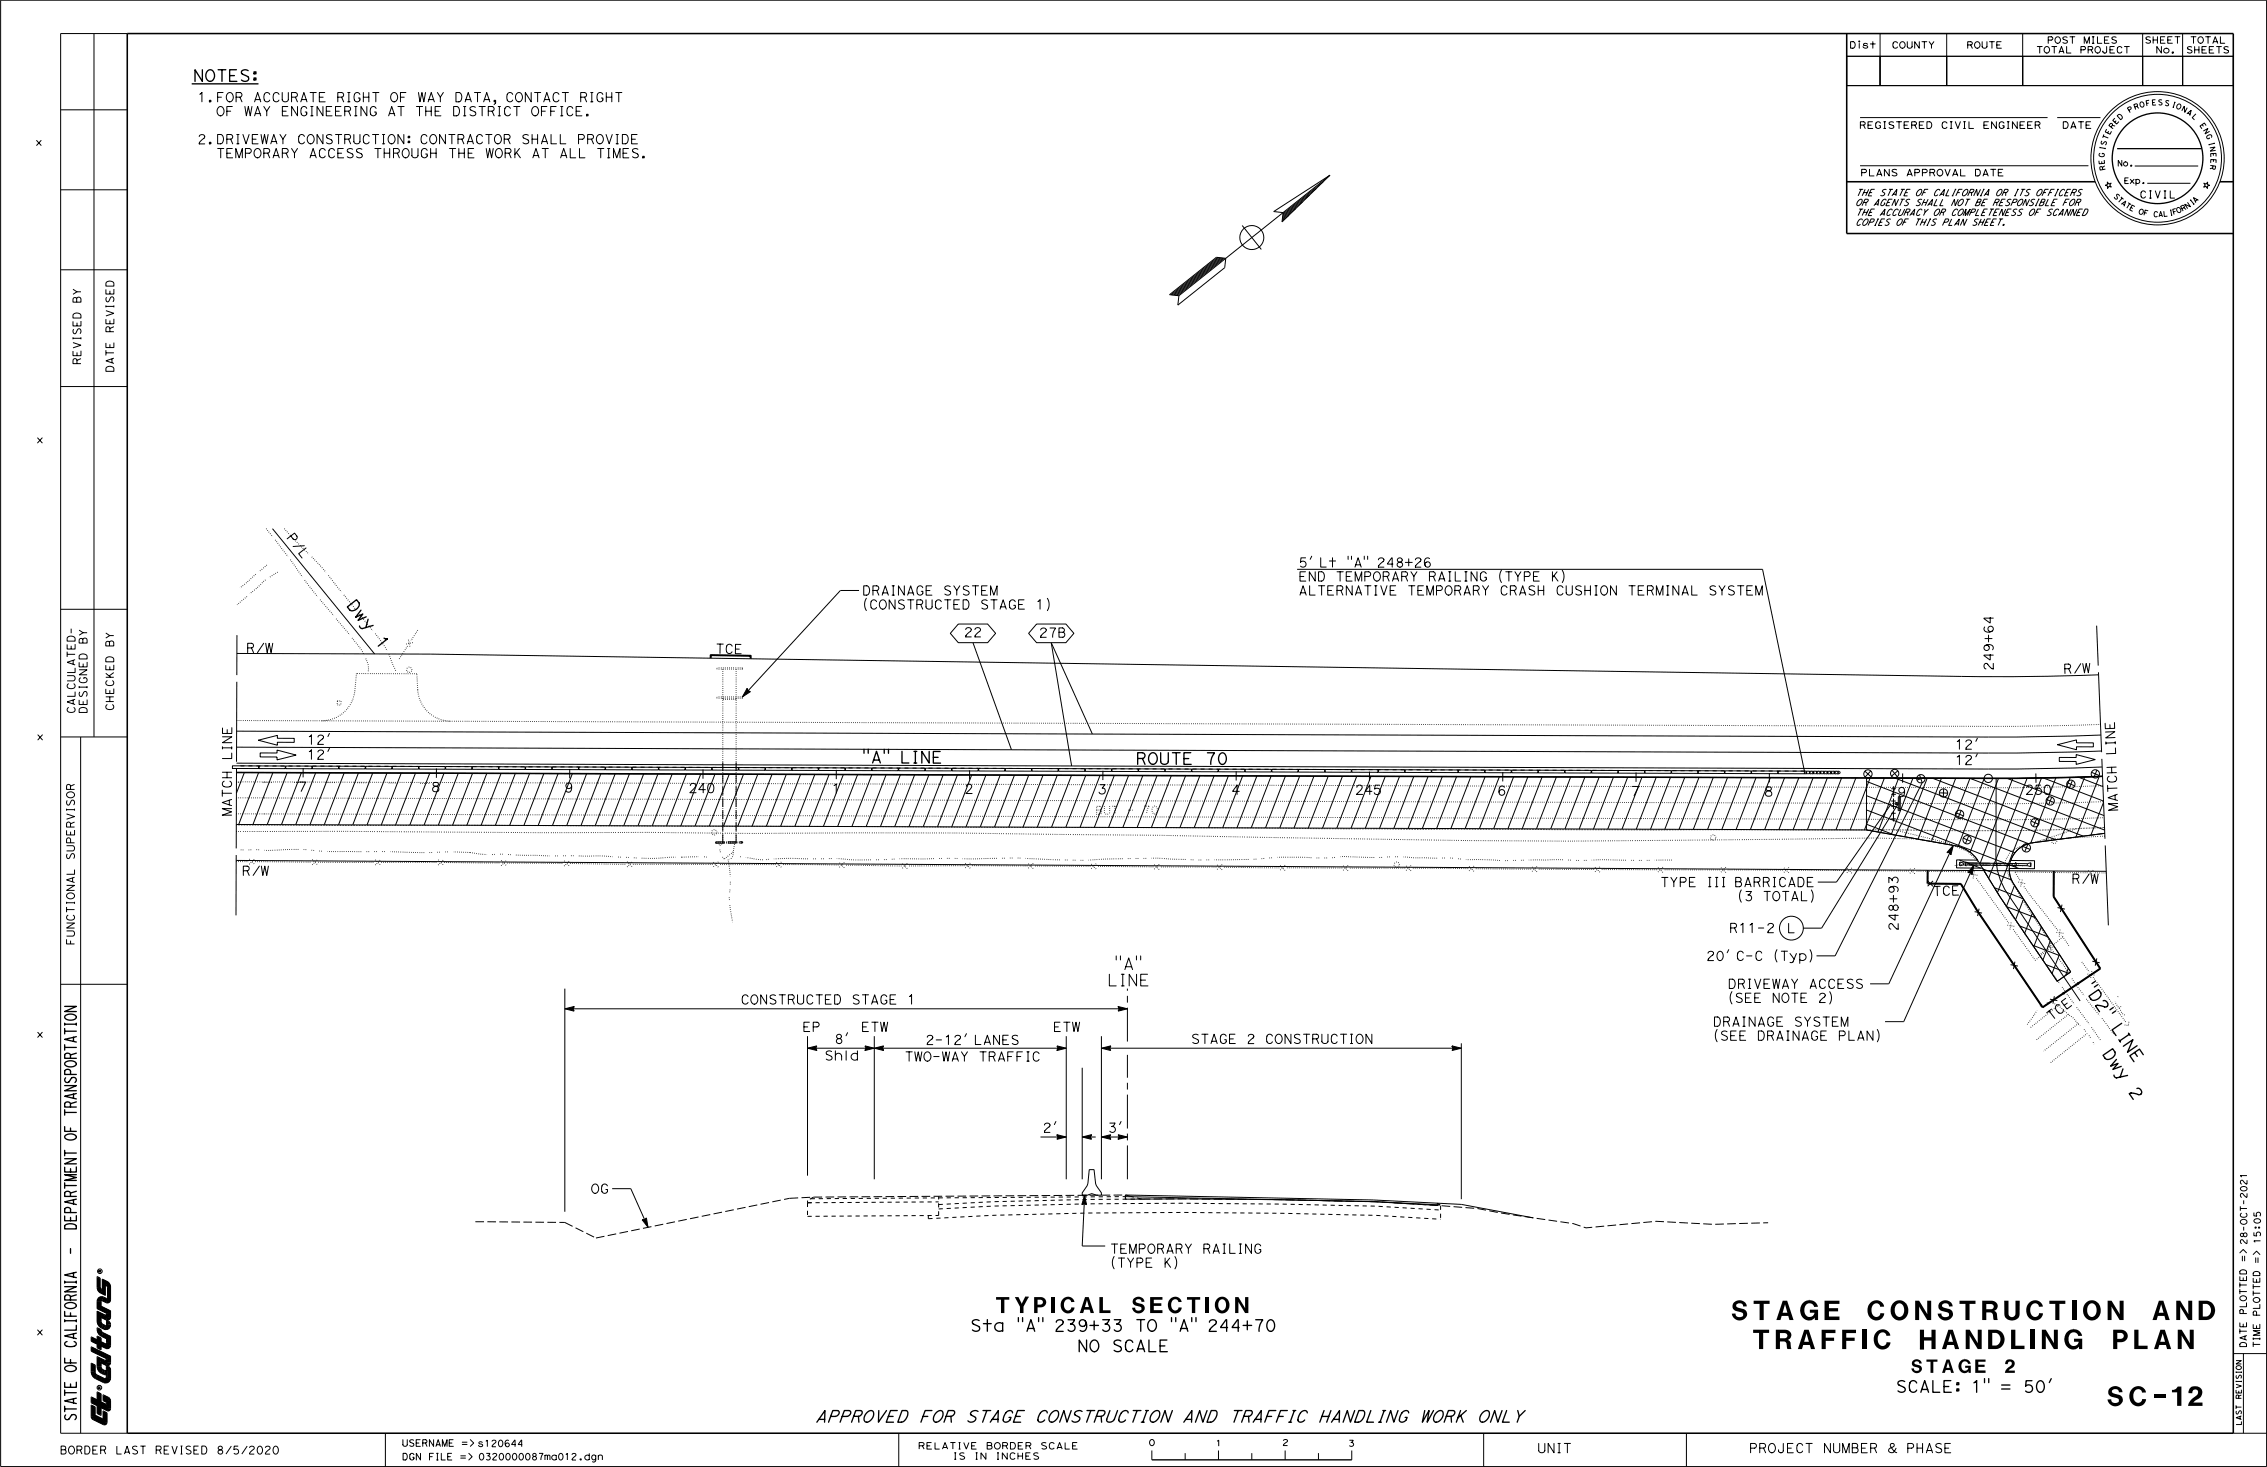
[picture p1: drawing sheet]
<svg xmlns="http://www.w3.org/2000/svg" width="432mm" height="279mm" viewBox="0 0 432 279" stroke-linecap="round" stroke-linejoin="round" font-family="sans-serif">
<defs><g id="words">
<text font-size="25.4" x="17.1" y="263.7">I</text>
<text font-size="10.1" x="17.3" y="271.6">t</text>
<text font-size="6.2" x="113.5" y="233.5">____</text>
<g font-size="6.1">
<text x="329.7" y="251.3">STAGE</text>
<text x="355.7" y="251.4">CONSTRUCTION</text>
<text x="410" y="251.5">AND</text>
<text x="333.8" y="257">TRAFFIC</text>
<text x="365.7" y="257.1">HANDLING</text>
<text x="402.4" y="257.1">PLAN</text>
<text x="401.3" y="267.8">SC-12</text>
</g>
<text font-size="4.9" x="12.2" y="246.3">z</text>
<g font-size="4.2">
<text x="353.5" y="40.9">~Z/ ~~f[~//:/~~</text>
<text x="189.7" y="250.2">TYPICAL</text>
<text x="215.5" y="250.3">SECTION</text>
</g>
<g font-size="4">
<text x="37" y="15.6">NOTES:</text>
<text x="205.4" y="257.7">NO SCALE</text>
<text x="18.5" y="265.8">•</text>
</g>
<text font-size="3.7" x="216.4" y="253.7">TO</text>
<g font-size="3.6">
<text x="211.2" y="188.2">LI.NE</text>
<text x="364" y="261.6">STAGE</text>
<text x="381.8" y="261.7">2</text>
<text x="155.6" y="270.9">APPROVED FOR STAGE CONSTRUCTION AND</text>
<text x="234.9" y="271.2">TRAFFIC HANDLING WORK ONLY</text>
</g>
<g font-size="3.5">
<text x="12.2" y="196.8">;::::</text>
<text x="185" y="253.6">Sta</text>
<text x="193.8" y="253.6">&quot;A&quot; 239+33</text>
<text x="223" y="253.7">&quot;A&quot; 244+70</text>
</g>
<g font-size="3.4">
<text x="361.3" y="265.4">SCALE:</text>
<text x="375.7" y="265.4">1&quot;</text>
<text x="385.6" y="265.5">50'</text>
</g>
<g font-size="3.3">
<text x="37.9" y="19.3">1.FOR ACCURATE RIGHT OF WAY DATA, CONTACT RIGHT</text>
<text x="41.3" y="22">OF WAY ENGINEERING AT THE DISTRICT OFFICE.</text>
<text x="37.8" y="27.4">2.DRIVEWAY CONSTRUCTION: CONTRACTOR SHALL PROVIDE</text>
<text x="41.3" y="30">TEMPORARY ACCESS THROUGH THE WORK AT ALL TIMES.</text>
<text x="247.5" y="110.8">END TEMPORARY RAILING</text>
<text x="247.5" y="113.4">ALTERNATIVE TEMPORARY CRASH CUSHION TERMINAL SYSTEM</text>
<text x="247.5" y="108">5' Lt &quot;A&quot; 248+26</text>
<text x="286.7" y="110.9">TYPE K</text>
<text x="393.1" y="128.3">R/W</text>
<text x="141.2" y="191.5">CONSTRUCTED STAGE</text>
<text x="329.3" y="188.4">DRIVEWAY ACCESS</text>
<text x="329.4" y="191.1">(SEE NOTE 2)</text>
<text x="153.1" y="196.8">EP</text>
<text x="200.7" y="196.7">ETW</text>
<text x="326.4" y="195.6">DRAINAGE SYSTEM</text>
<text x="157.2" y="202.2">Shld</text>
<text x="172.4" y="202.2">TWO-WAY TRAFFIC</text>
<text x="176.5" y="199.1">2-12' LANES</text>
<text x="227" y="198.9">STAGE 2 CONSTRUCTION</text>
<text x="326.6" y="198.2">(SEE DRAINAGE PLAN)</text>
<text x="112.6" y="227.5">OG</text>
<text x="293" y="276.9">UNIT</text>
<text x="333.4" y="276.8">PROJECT NUMBER</text>
<text x="363.2" y="277">PHASE</text>
</g>
<text font-size="3.2" x="212.4" y="183.6">IIAII</text>
<text font-size="3.1" x="159.2" y="198.7">8'</text>
<text font-size="3" x="12.6" y="172.3">2</text>
<g font-size="2.9">
<text x="42.3" y="141.7">z</text>
<text x="359.6" y="276.9">&amp;</text>
</g>
<text font-size="2.8" x="42.3" y="139.9">w</text>
<g font-size="2.7">
<text x="42.3" y="150">u ·</text>
<text x="11.6" y="277.1">BORDER LAST</text>
<text x="29.7" y="277.1">REVISED</text>
<text x="41.5" y="277.2">8/5 /202</text>
<text x="52" y="277.2">0</text>
</g>
<g font-size="2.6">
<text x="164.2" y="196.7">ETW</text>
<text x="427.2" y="230.5">'</text>
<text x="12.2" y="251.7">!=:;</text>
</g>
<g font-size="2.5">
<text x="12.2" y="204.9">a...</text>
<text x="12.2" y="231.2">a...</text>
</g>
<g font-size="2.4">
<text x="352.3" y="9.3">Dist</text>
<text x="360.4" y="9.3">COUNTY</text>
<text x="374.7" y="9.3">ROUTE</text>
<text x="387.9" y="10.2">TOTAL PROJECT</text>
<text x="390" y="8.3">POST MILES</text>
<text x="354.2" y="24.5">REGISTERED</text>
<text x="369.8" y="24.5">CIVIL</text>
<text x="377.8" y="24.6">ENGINEER</text>
<text x="354.5" y="33.6">PLANS</text>
<text x="363.2" y="33.6">APPROVAL DATE</text>
<text x="20.1" y="58.3">:I;</text>
<text x="13.9" y="64.4">:I;</text>
<text x="12.6" y="154.2">:I;</text>
<text x="429.4" y="234.6">..</text>
<text x="429" y="248.1">o</text>
<text x="76.7" y="275.7">USERNAME =&gt; s 120644</text>
<text x="76.7" y="278.2">DGN FILE =&gt; 0320000087ma012 .dgn</text>
</g>
<g font-size="2.3">
<text x="12.7" y="175.5">u</text>
<text x="426.4" y="244.3">ww</text>
<text x="426.5" y="253.1">Ww</text>
<text x="175" y="276.1">R[LA TJVE</text>
<text x="181.8" y="278.1">JS</text>
<text x="185.8" y="278.2">IN</text>
<text x="188" y="276.1">BORD[R</text>
<text x="189.9" y="278.2">:NCHE S</text>
<text x="198.4" y="276.1">SCALE</text>
</g>
<g font-size="2.2">
<text x="20.2" y="56.1">w</text>
<text x="13.9" y="62.2">w</text>
<text x="20.1" y="60.5">&gt;</text>
<text x="20.1" y="61.8">w</text>
<text x="13.9" y="66.6">&gt;</text>
<text x="13.9" y="67.9">w</text>
<text x="20.1" y="66.4">w</text>
<text x="12.8" y="123.8">w</text>
<text x="20.1" y="121.9">&gt;-</text>
<text x="12.8" y="127">«w</text>
<text x="20.1" y="127.7">w</text>
<text x="20.1" y="135.3">u</text>
<text x="20.1" y="132.2">w</text>
<text x="12.7" y="159.2">w</text>
<text x="426.5" y="255.4">~ ~</text>
</g>
<g font-size="2.1">
<text x="13.9" y="56.3">&gt;-</text>
<text x="15.1" y="121">&gt;-</text>
<text x="12.2" y="212.7">t-</text>
<text x="12.2" y="226.6">t-</text>
<text x="426.5" y="250.6">a. a.</text>
<text x="12.2" y="266.1">t-</text>
</g>
<g font-size="2">
<text x="12.8" y="128.2">_jz</text>
<text x="42.3" y="151.8">I-</text>
<text x="12.7" y="156.3">&gt;</text>
<text x="12.7" y="169.8">z</text>
<text x="12.7" y="176.9">z</text>
<text x="12.2" y="200.3">t-</text>
<text x="12.2" y="220.4">t-</text>
<text x="12.2" y="269.2">t-</text>
</g>
<g font-size="1.9">
<text x="353.8" y="37.3">TH£</text>
<text x="358.1" y="37.3">STAT£ OF CALIFORNIA OR ITS OFFICERS</text>
<text x="371.7" y="40.9">fg;PfiTJfJ;,~N~'!Lfcftf</text>
<text x="394.3" y="41">Jo</text>
<text x="351.5" y="43.3">'--_</text>
<text x="353.6" y="43.3">caP_1£_s _a__1_</text>
<text x="362.3" y="43.4">1</text>
<text x="365.7" y="43.4">H1_s _P_z A_N_s_H£</text>
<text x="12.7" y="131.4">u-</text>
<text x="20.1" y="130.7">u</text>
<text x="12.7" y="135.8">uo</text>
<text x="12.2" y="223.5">u.J</text>
<text x="12.2" y="232.8">u.J</text>
<text x="426.7" y="231.8">um</text>
<text x="12.3" y="264.6">u.J</text>
</g>
<g font-size="1.8">
<text x="12.8" y="122.5">O m</text>
<text x="12.2" y="215.8">LL.</text>
<text x="12.2" y="260">LL.</text>
</g>
<g font-size="1.7">
<text x="20.1" y="69.3">&lt;r</text>
<text x="12.2" y="201.8">et::</text>
<text x="12.2" y="198.7">&lt;I:</text>
<text x="12.2" y="209.5">&lt;I:</text>
<text x="12.2" y="211.2">et::</text>
<text x="12.2" y="229.7">&lt;I:</text>
<text x="12.2" y="228.1">et::</text>
<text x="12.2" y="243.6">&lt;I:</text>
<text x="426.4" y="245.6">t- t-</text>
<text x="427.1" y="240.6">II</text>
<text x="429.6" y="240.6">11</text>
<text x="12.2" y="247.9">et::</text>
<text x="426.4" y="248.1">O</text>
<text x="426.4" y="246.7">t- t-</text>
<text x="12.2" y="255.3">&lt;I:</text>
<text x="429" y="256.6">t-</text>
<text x="12.2" y="267.6">&lt;I:</text>
<text x="218.9" y="275.6">0</text>
</g>
<g font-size="1.6">
<text x="12.8" y="130">::J</text>
<text x="7.2" y="141">X</text>
<text x="12.7" y="162.2">::J</text>
<text x="12.6" y="178.4">::J</text>
<text x="7.2" y="197.8">X</text>
<text x="427.3" y="234.5">'</text>
<text x="7.1" y="254.5">X</text>
</g>
<g font-size="1.5">
<text x="20.1" y="63.3">O'.'.</text>
<text x="13.9" y="69.4">O'.'.</text>
<text x="7.1" y="84.5">X</text>
<text x="12.7" y="134.4">&lt;l: W</text>
<text x="12.7" y="150.5">O'.'.</text>
<text x="12.7" y="157.7">O'.'.</text>
<text x="12.7" y="168.3">&lt;l:</text>
<text x="426.6" y="233.1">QO</text>
</g>
<g font-size="1.4">
<text x="6.9" y="27.8">X</text>
<text x="20.1" y="129.2">'L</text>
<text x="15.1" y="132.7">Vl</text>
<text x="42.3" y="153.4">&lt;{</text>
<text x="12.6" y="160.5">o_</text>
<text x="12.7" y="179.9">LL</text>
<text x="12.2" y="206.3">(/)</text>
<text x="426.5" y="238.9">AA</text>
<text x="426.6" y="236.4">co</text>
</g>
<g font-size="1.3">
<text x="20.1" y="67.8">f-</text>
<text x="12.8" y="125.4">f- 0</text>
<text x="13.6" y="121">I</text>
<text x="15" y="130">CJ</text>
<text x="12.7" y="173.8">f-</text>
<text x="426.6" y="225.8">N</text>
<text x="426.6" y="230.8">f-</text>
</g>
<g font-size="1.2">
<text x="426.4" y="242.9">C,</text>
<text x="429" y="242.9">C,</text>
<text x="426.5" y="256.6">C,</text>
</g>
<g font-size="1.1">
<text x="13.9" y="57.5">[I)</text>
<text x="20.1" y="123">[I)</text>
<text x="12.6" y="163.5">V)</text>
</g>
<text font-size="1" x="18.6" y="242.5">@</text>
</g></defs>
<g fill="none" stroke="#000" stroke-width=".19" stroke-dasharray="1.7 .6" stroke-linecap="butt">
<path d="M137.7 145.2v15.4M140.2 145.2v15.4M136.3 160.3h5.1M136.3 160.6h5.1M136.3 160.6v-.3M141.4 160.6v-.3M374.4 164.9v-.7l.7 .2v.4l-.7 .1M375.1 164.7l8.2 .1M375.1 164.7v-.3M375.1 164.4l8.2 .1M384 164.3v.7l-.7-.2v-.3l.7-.2M90.5 232.7l17.1 .1"/>
<path d="M107.6 232.8l5.9 3M113.5 235.8l36.9-7.6M150.4 228.2l4.6-.2M155 228l59.4-.4M214.4 227.6l3.1 .8M217.4 228.4h.1M217.5 228.4a1443.2 1443.2 0 0 1 44.5 .5l19.4 1.3 7.1 1.2 11.2 1.7 2.4 .8 13.4-1.3 10.9 .6 10.4-.3"/>
</g>
<g fill="none" stroke="#000" stroke-width=".19" stroke-dasharray=".8 .7" stroke-linecap="butt">
<path d="M153.8 229.1l25-.2M153.8 231.7l25-.2M153.8 229.1v2.6M153.8 228.7v.4M153.8 229.1h1.2M154.4 228.3l24.4-.2M155 228l-1.2 .7M176.8 231.5v.6M176.8 232.1a911.2 911.2 0 0 1 67.4-1l17.7 .4 12.5 .7M178.8 231.5v-3.7M178.8 228.1l35.6-.2M178.8 230.3a918.6 918.6 0 0 1 65.4-1l17.8 .4 12.4 .8"/>
<path d="M178.8 229.4a739.7 739.7 0 0 1 38.6-1M214.4 227.9v-.3M214.4 228.4v-.5M274.4 229.6v2.6"/>
</g>
<g fill="none" stroke="#000" stroke-width=".19" stroke-dasharray=".1 .3 .1 .3 .1 .3 .1 .3" stroke-linecap="butt">
<path d="M47 113.6l-1.8 1.6M48.7 109.4l-3 2.6M50.6 110.5l-3 2.6M50.7 100.7l1.3 1.5M50.8 107.6l-1.5 1.3M52.4 102.8l2.5 3.2M52.9 109l-1.7 1M54.2 100.7l1.3 1.5M55.3 106.6l2.3 3.3M56 102.7l2.9 2.8M58 110.5l2.5 3.1M59.4 106.1l2.7 2.9"/>
<path d="M61 114.2l2.6 3.1M62.6 109.6l2.4 3.1M64 117.8l2.6 3.1M65.5 113.3l2.5 3.1M68.5 117l2.5 3.1M45.1 137.2l333.6 1.1M64.3 133.5h.7l-.1 .8-.7-.1 .1-.7M67.1 121.5l1.5 1.9 .8 1.4M67.6 131.5a6.3 6.3 0 0 1-6.3 5.8M67.9 128.3l-.3 3.2M69.7 125.4l.4 1.2v1.4M71.5 120.7l2.2 3.3"/>
<path d="M74.1 124.6l1.3 3.2M77.6 123l-1.6 2.6M77.8 121.8l.3 1.4M78.4 127.6a.5 .5 0 0 0-.6-.5 .5 .5 0 0 0-.2 .8 .5 .5 0 0 0 .8-.1v-.2M78.6 122.4l-1.3 .3M79.4 128.3h-11.5M79.6 131.4a6.3 6.3 0 0 0 6.3 6M79.6 131.4l-.2-3.1M79.6 120l-1.3 2M136.6 133v-.3M136.6 127.4v-.2M137.7 133v27.6"/>
<path d="M137.7 127.4v5.8M140.2 133v27.6M140.2 133.2h-2.5M140.2 127.4v5.8M141.4 133h-4.8M141.4 132.7h-4.8M141.4 133v-.3M141.4 127.2h-4.8M141.4 127.4h-4.8M141.4 127.4v-.2M400.1 138l-10.7 .3h-10.7M45 158.4h1.2"/>
<path d="M45 157.1h.2M45 155h5.4M45 152h5.4M45 148.9h5.4M45.3 157.1h.2M45.6 157.1h.2M45.9 157.1h.2M46.2 157.1h.2M46.4 158.4h2.4M46.5 157.1h.2M46.8 157.1h.2M47.1 157.1h.2"/>
<path d="M47.4 157.1h.2M47.7 157.1h.2M48 157.1h.2M48.3 157.1h.2M48.6 157.1h.2M48.9 158.4h2.4M48.9 157.1h.2M49.2 157.1h.2M49.5 157.1h.2M49.8 157.1h.2M50 149h2M50.1 157.1h.2"/>
<path d="M50.4 155l328.3 1.1M50.4 152l328.3 1.1M50.4 148.9l328.3 1.1M50.4 157.1h.2M50.7 157.1h.2M51 157.1h.2M51.3 157.1h.2M51.5 158.4h2.4M51.6 157.1h.2M51.9 157.1h.2M52.2 157.1h.2M52.5 157.1h.2"/>
<path d="M52.8 157.1h.2M53.1 157.1h.2M53.4 157.1l.2 .1M53.7 157.2h.2M54 158.4h2.4M54 157.2h.2M54.3 157.2h.2M54.6 157.2h.2M54.9 157.2h.2M55.2 157.2h.2M55.5 157.2h.2M55.8 157.2h.2"/>
<path d="M56 149h2M56.1 157.2h.2M56.4 157.2h.2M56.6 158.4l2.3-.1M56.7 157.2h.2M57 157.2h.2M57.3 157.2h.2M57.6 157.2h.2M57.9 157.2h.2M58.2 157.2h.2M58.5 157.2h.2M58.8 157.2h.2"/>
<path d="M59.1 158.3h2.4M59.1 157.2h.2M59.4 157.2h.2M59.7 157.2h.2M60 157.2h.2M60.3 157.2h.2M60.6 157.2h.2M60.9 157.2h.2M61.2 157.2h.2M61.5 157.2h.2M61.6 158.3h2.4M61.8 157.2h.2"/>
<path d="M62 149h2M62.1 157.2h.2M62.4 157.2h.2M62.7 157.2h.2M63 157.2h.2M63.3 157.2h.2M63.6 157.2h.2M63.9 157.2h.2M64.2 158.3h2.4M64.2 157.2h.2M64.5 157.2h.2M64.8 157.2h.2"/>
<path d="M65.1 157.2h.2M65.4 157.2h.2M65.7 157.2h.2M66 157.2h.2M66.3 157.2h.2M66.6 157.2h.2M66.7 158.3l2.4 .1M66.9 157.2h.2M67.2 157.2h.2M67.5 157.2h.2M67.8 157.2h.2M68 149.1h2"/>
<path d="M68.1 157.2h.2M68.4 157.2h.2M68.7 157.2h.2M69 157.2h.2M69.3 158.4h2.4M69.3 157.2h.2M69.6 157.2h.2M69.9 157.2h.2M70.2 157.2h.2M70.5 157.2h.2M70.8 157.2h.2M71.1 157.2h.2"/>
<path d="M71.4 157.2h.2M71.7 157.2h.2M71.8 158.4h2.4M72 157.2h.2M72.3 157.2h.2M72.6 157.2h.2M72.9 157.2h.2M73.2 157.2h.2M73.5 157.2h.2M73.8 157.2h.2M74 149.1h2M74.1 157.2h.2"/>
<path d="M74.4 158.4h2.4M74.4 157.2h.2M74.7 157.2h.2M75 157.2h.2M75.3 157.2h.2M75.6 157.2h.2M75.9 157.2h.2M76.2 157.2h.2M76.5 157.2h.2M76.8 157.2h.2M76.9 158.4h2.4M77.1 157.2h.2"/>
<path d="M77.4 157.2h.2M77.7 157.2h.2M78 157.2h.2M78.3 157.2h.2M78.6 157.2h.2M78.9 157.2h.2M79.2 157.2h.2M79.5 158.4l2.4 .1M79.5 157.2h.2M79.8 157.2h.2M80 149.2h2M80.1 157.2h.2"/>
<path d="M80.4 157.2h.2M80.7 157.2h.2M81 157.2h.2M81.3 157.2h.2M81.6 157.2h.2M81.9 157.2h.2M82 158.5h2.4M82.2 157.2h.2M82.5 157.2h.2M82.8 157.2h.2M83.1 157.2h.2M83.4 157.2h.2"/>
<path d="M83.7 157.2h.2M84 157.2h.2M84.3 157.2h.2M84.6 158.5h2.4M84.6 157.2h.2M84.9 157.2h.2M85.2 157.2h.2M85.5 157.2h.2M85.8 157.2h.2M86.1 157.2h.2M86.4 157.2h.2M86.7 157.2h.2"/>
<path d="M87 157.2h.2M87.1 158.5h2.4M87.3 157.2h.2M87.6 157.2h.1M87.9 157.2h.1M88.2 157.2h.1M88.5 157.2h.1M88.8 157.2h.1M89.1 157.2h.1M89.4 157.2h.1M89.7 158.5h2.4M89.7 157.2h.1"/>
<path d="M90 157.2h.1M90.3 157.2h.1M90.6 157.2h.1M90.9 157.2h.1M91.2 157.2h.1M91.5 157.2h.1M91.8 157.2h.1M92.1 157.2h.1M92.2 158.5h2.4M92.4 157.2h.1M92.7 157.2h.1M93 157.2h.1"/>
<path d="M93.3 157.2h.1M93.6 157.2h.1M93.9 157.2h.1M94.2 157.2h.1M94.5 157.2h.1M94.8 158.5l2.4 .1M94.8 157.2h.1M95.1 157.2h.1M95.4 157.2h.1M95.7 157.2h.1M96 157.2h.1M96.3 157.2h.1"/>
<path d="M96.6 157.2h.1M96.9 157.2h.1M97.2 157.2h.1M97.3 158.6h2.4M97.5 157.2h.1M97.8 157.2h.1M98.1 157.2h.1M98.4 157.2h.1M98.7 157.2h.1M99 157.2h.1M99.3 157.2h.1M99.6 157.2h.1"/>
<path d="M99.9 158.6h2.4M99.9 157.2h.1M100.2 157.2h.1M100.5 157.2h.1M100.8 157.2h.1M101.1 157.2h.1M101.4 157.2h.1M101.7 157.2h.1M102 157.2h.1M102.3 157.2h.1M102.4 158.6h2.4M102.6 157.2h.1"/>
<path d="M102.9 157.2h.1M103.2 157.2h.1M103.5 157.2h.1M103.8 157.2h.1M104.1 157.2h.1M104.4 157.2h.1M104.7 157.2h.1M105 158.6h2.4M105 157.2h.1M105.3 157.2h.1M105.6 157.2h.1M105.9 157.2l.1 .1"/>
<path d="M106.2 157.3h.1M106.5 157.3h.1M106.8 157.3h.1M107.1 157.3h.1M107.4 157.3h.1M107.5 158.6h2.4M107.7 157.3h.1M108 157.3h.1M108.3 157.3h.1M108.6 157.3h.1M108.9 157.3h.1M109.2 157.3h.1"/>
<path d="M109.5 157.3h.1M109.8 157.3h.1M110.1 158.6h2.4M110.1 157.3h.1M110.4 157.3h.1M110.7 157.3h.1M111 157.3h.1M111.3 157.3h.1M111.6 157.3h.1M111.9 157.3h.1M112.2 157.3h.1M112.5 157.3h.1"/>
<path d="M112.6 158.6h2.4M112.8 157.3h.1M113.1 157.3h.1M113.4 157.3h.1M113.7 157.3h.1M114 157.3h.1M114.3 157.3h.1M114.6 157.3h.1M114.9 157.3h.1M115.2 158.6h2.4M115.2 157.3h.1M115.5 157.3h.1"/>
<path d="M115.8 157.3h.1M116.1 157.3h.1M116.4 157.3h.1M116.7 157.3h.1M117 157.3h.1M117.3 157.3h.1M117.6 157.3h.1M117.7 158.6l2.4-.1M117.9 157.3h.1M118.2 157.3h.1M118.5 157.3h.1M118.8 157.3h.1"/>
<path d="M119.1 157.3h.1M119.4 157.3h.1M119.7 157.3h.1M120 157.3h.1M120.3 158.5h2.4M120.3 157.3h.1M120.6 157.3h.1M120.9 157.3h.1M121.2 157.3h.1M121.5 157.3h.1M121.8 157.3h.1M122.1 157.3h.1"/>
<path d="M122.4 157.3h.1M122.7 157.3h.1M122.8 158.5l2.4 .1M123 157.3h.1M123.3 157.3h.1M123.6 157.3h.1M123.9 157.3h.1M124.2 157.3h.1M124.5 157.3h.1M124.8 157.3h.1M125.1 157.3h.1M125.4 158.6h2.4"/>
<path d="M125.4 157.3h.1M125.7 157.3h.1M126 157.3h.1M126.3 157.3h.1M126.6 157.3h.1M126.9 157.3h.1M127.2 157.3h.1M127.5 157.3h.1M127.8 157.3h.1M127.9 158.6h2.4M128.1 157.3h.1M128.4 157.3h.1"/>
<path d="M128.7 157.3h.1M129 157.4h.1M129.3 157.4h.1M129.6 157.4h.1M129.9 157.4h.1M130.2 157.4h.1M130.5 158.6h2.4M130.5 157.4h.1M130.8 157.4h.1M131.1 157.4h.1M131.4 157.4h.1M131.7 157.4h.1"/>
<path d="M132 157.4h.1M132.3 157.4h.1M132.6 157.4h.1M132.9 157.4h.1M133 158.6l2.4 .1M133.2 157.4h.1M133.5 157.4h.1M133.8 157.4h.1M134.1 157.4h.1M134.4 157.4h.1M134.7 157.4h.1M135 157.4h.1"/>
<path d="M135.3 157.4h.1M135.6 158.7h2.4M135.6 157.4h.1M135.9 157.4h.1M136.2 157.4h.1M136.5 157.4h.1M136.5 158.5a.5 .5 0 0 0-.6-.4 .5 .5 0 0 0-.2 .8 .5 .5 0 0 0 .8-.1v-.3M136.8 157.4h.1M137.1 157.4h.1M137.4 157.4h.1M137.7 157.4h.1M138 157.4h.1"/>
<path d="M138.1 158.7h2.4M138.3 157.4h.1M138.6 157.4h.1M138.9 157.4h.1M139.2 157.4h.1M139.5 157.4h.1M139.8 157.4h.1M140.1 157.4h.1M140.4 157.4h.1M140.7 158.7h2.4M140.7 157.4h.1M141 157.4h.1"/>
<path d="M141.3 157.4h.1M141.6 157.4h.1M141.9 157.4h.1M142.2 157.4h.1M142.5 157.4h.1M142.8 157.4h.1M143.1 157.4h.1M143.2 158.7h2.4M143.4 157.4h.1M143.7 157.4h.1M144 157.4h.1M144.3 157.4h.1"/>
<path d="M144.6 157.4h.1M144.9 157.4h.1M145.2 157.4h.1M145.5 157.4h.1M145.8 158.7h2.4M145.8 157.4h.1M146.1 157.4h.1M146.4 157.4h.1M146.7 157.4h.1M147 157.4h.1M147.3 157.4h.1M147.6 157.4h.1"/>
<path d="M147.9 157.4h.1M148.2 157.4h.1M148.3 158.7h2.4M148.5 157.4h.1M148.8 157.4h.1M149.1 157.4h.1M149.4 157.4h.1M149.7 157.4h.1M150 157.4h.1M150.3 157.4h.1M150.6 157.4h.1M150.9 158.7h2.4"/>
<path d="M150.9 157.4h.1M151.2 157.4h.1M151.5 157.4h.1M151.8 157.4h.1M152.1 157.4h.1M152.4 157.4h.1M152.7 157.4h.1M153 157.4h.1M153.3 157.4h.1M153.4 158.7h2.4M153.6 157.4h.1M153.9 157.4h.1"/>
<path d="M154.2 157.4h.1M154.5 157.4h.1M154.8 157.4h.1M155.1 157.4h.1M155.4 157.4h.1M155.7 157.4h.1M156 158.7l2.4-.1M156 157.4h.1M156.3 157.4h.1M156.6 157.4h.1M156.9 157.4h.1M157.2 157.4h.1"/>
<path d="M157.5 157.4h.1M157.8 157.4h.1M158.1 157.4h.1M158.4 157.4h.1M158.5 158.6h2.4M158.7 157.4h.1M159 157.4h.1M159.3 157.4h.1M159.6 157.4h.1M159.9 157.4h.1M160.2 157.4h.1M160.5 157.4h.1"/>
<path d="M160.8 157.4h.1M161.1 158.6h2.3M161.1 157.4h.1M161.4 157.4h.1M161.7 157.4h.1M162 157.4h.1M162.3 157.4h.1M162.6 157.4h.1M162.9 157.4h.1M163.2 157.4h.1M163.5 157.4h.1M163.6 158.6h2.4"/>
<path d="M163.8 157.4h.1M164.1 157.4h.1M164.4 157.4h.1M164.7 157.4h.1M165 157.4h.1M165.3 157.4h.1M165.6 157.4h.1M165.9 157.4h.1M166.1 158.6h2.4M166.2 157.4h.1M166.5 157.4h.1M166.8 157.4h.1"/>
<path d="M167.1 157.4h.1M167.4 157.4h.1M167.7 157.4h.1M168 157.4h.1M168.3 157.4h.1M168.6 157.4h.1M168.7 158.6h2.4M168.9 157.4h.1M169.2 157.4h.1M169.5 157.4h.1M169.8 157.4h.1M170.1 157.4h.1"/>
<path d="M170.4 157.4h.1M170.7 157.4h.1M171 157.4h.1M171.2 158.6h2.4M171.3 157.4h.1M171.6 157.5h.1M171.9 157.5h.1M172.2 157.5h.1M172.5 157.5h.1M172.8 157.5h.1M173.1 157.5h.1M173.4 157.5h.1"/>
<path d="M173.7 157.5h.1M173.8 158.6h2.4M174 157.5h.1M174.3 157.5h.1M174.6 157.5h.1M174.9 157.5h.1M175.2 157.5h.1M175.5 157.5h.1M175.8 157.5h.1M176.1 157.5h.1M176.3 158.6h2.4M176.4 157.5h.1"/>
<path d="M176.6 157.5h.2M176.9 157.5h.2M177.2 157.5h.2M177.5 157.5h.2M177.8 157.5h.2M178.1 157.5h.2M178.4 157.5h.2M178.7 157.5h.2M178.9 158.6h2.4M179 157.5h.2M179.3 157.5h.2M179.6 157.5h.2"/>
<path d="M179.9 157.5h.2M180.2 157.5h.2M180.5 157.5h.2M180.8 157.5h.2M181.1 157.5h.2M181.4 158.6l2.4 .1M181.4 157.5h.2M181.7 157.5h.2M182 157.5h.2M182.3 157.5h.2M182.6 157.5h.2M182.9 157.5h.2"/>
<path d="M183.2 157.5h.2M183.5 157.5h.2M183.8 157.5l.2 .1M184 158.7h2.4M184.1 157.6h.2M184.4 157.6h.2M184.7 157.6h.2M185 157.6h.2M185.3 157.6h.2M185.6 157.6h.2M185.9 157.6h.2M186.2 157.6h.2"/>
<path d="M186.5 158.7h2.4M186.5 157.6h.2M186.8 157.6h.2M187.1 157.6h.2M187.4 157.6h.2M187.7 157.6h.2M188 157.6h.2M188.3 157.6h.2M188.6 157.6h.2M188.9 157.6h.2M189.1 158.7l2.4 .1M189.2 157.6h.2"/>
<path d="M189.5 157.6h.2M189.8 157.6h.2M190.1 157.6h.2M190.4 157.6h.2M190.7 157.6h.2M191 157.6h.2M191.3 157.6h.2M191.6 158.8h2.4M191.6 157.6h.2M191.9 157.6h.2M192.2 157.6h.2M192.5 157.6h.2"/>
<path d="M192.8 157.6h.2M193.1 157.6h.2M193.4 157.6h.2M193.7 157.6h.2M194 157.6h.2M194.2 158.8l2.4 .1M194.3 157.6h.2M194.6 157.6h.2M194.9 157.6h.2M195.2 157.6h.2M195.5 157.6h.2M195.8 157.6h.2"/>
<path d="M196.1 157.6h.2M196.4 157.6h.2M196.7 158.9h2.4M196.7 157.6h.2M197 157.6h.2M197.3 157.6h.2M197.6 157.6h.2M197.9 157.6h.2M198.2 157.6h.2M198.5 157.6h.2M198.8 157.6h.2M199.1 157.6h.2"/>
<path d="M199.3 158.9h2.4M199.4 157.6h.2M199.7 157.6h.2M200 157.6h.2M200.3 157.6h.2M200.6 157.6h.2M200.9 157.6h.2M201.2 157.6h.2M201.5 157.6h.2M201.8 158.9h2.4M201.8 157.6h.2M202.1 157.6h.2"/>
<path d="M202.4 157.6h.2M202.7 157.6h.2M203 157.6h.2M203.3 157.6h.2M203.6 157.6h.2M203.9 157.6h.2M204.2 157.6h.2M204.4 158.9l2.4 .1M204.5 157.6h.2M204.8 157.6h.2M205.1 157.6h.2M205.4 157.6h.2"/>
<path d="M205.7 157.6h.2M206 157.6h.2M206.3 157.6h.2M206.6 157.6h.2M206.9 159h2.4M206.9 157.6h.2M207.2 157.6h.2M207.5 157.6h.2M207.8 157.6h.2M208.1 157.6h.2M208.4 157.6h.2M208.7 157.6h.2"/>
<path d="M208.9 154.3h.7M209 157.6h.2M209.3 157.6h.2M209.4 153.6h-.5v1.5h.6M209.5 159h2.4M209.6 154.3a.38 .38 0 0 0 .1-.4 .38 .38 0 0 0-.3-.3M209.6 154.3a.43 .43 0 0 1 .2 .4 .43 .43 0 0 1-.3 .4M209.6 157.6h.2M209.9 157.6h.2M210.2 157.6h.2M210.4 153.6v1.1M210.4 154.7a.52 .52 0 0 0 .5 .4 .52 .52 0 0 0 .5-.4"/>
<path d="M210.5 157.6h.2M210.8 157.6h.2M211.1 157.6h.2M211.3 153.6l.1 1.1M211.4 157.6h.2M211.7 157.6h.2M211.9 153.6h1M212 159h2.4M212 157.6h.2M212.3 157.6h.2M212.4 153.6v1.5M212.6 157.6h.2"/>
<path d="M212.9 157.6h.2M213.2 157.6h.2M213.5 157.6h.2M213.8 157.6h.2M214.1 157.6h.2M214.4 157.6h.2M214.6 159l2.4 .1M214.7 157.6h.2M214.9 154.3h.9M215 157.6h.2M215.3 157.6h.2M215.6 157.6h.2"/>
<path d="M215.9 157.6h.2M216.2 157.6h.2M216.5 157.6h.2M216.8 157.6h.2M217.1 159.1h2.4M217.1 157.6h.2M217.4 157.6h.2M217.7 157.6h.2M218 153.5l.9 .1M218 157.6h.2M218.3 157.6h.2M218.6 157.6h.2"/>
<path d="M218.9 153.6l-.4 .6-.1 .8M218.9 157.6h.2M219.2 157.6h.2M219.5 157.6h.2M219.7 159.1h2.4M219.8 157.6h.2M219.9 155a.78 .78 0 0 0 .5-.8 .78 .78 0 0 0-.6-.7 .85 .85 0 0 0 .1 1.5M220.1 157.6h.2M220.4 157.6h.2M220.7 157.6h.2M221 157.6h.2M221.3 157.6h.2"/>
<path d="M221.6 157.6h.2M221.9 157.6h.2M222.2 159.1l2.4 .1M222.2 157.6h.2M222.5 157.6h.2M222.8 157.6h.2M223.1 157.6h.2M223.4 157.6h.2M223.7 157.6h.2M224 157.6h.2M224.3 157.6h.2M224.6 157.6h.2"/>
<path d="M224.8 159.2h2.4M224.9 157.6h.2M225.2 157.6h.2M225.5 157.6h.2M225.8 157.6h.2M226.1 157.6h.2M226.4 157.6h.2M226.7 157.6h.2M227 157.6h.2M227.3 159.2l2.4 .1M227.3 157.6h.2M227.6 157.6h.2"/>
<path d="M227.9 157.6h.2M228.2 157.7h.2M228.5 157.7h.2M228.8 157.7h.2M229.1 157.7h.2M229.4 157.7h.2M229.7 157.7h.2M229.9 159.3h2.4M230 157.7h.2M230.3 157.7h.2M230.6 157.7h.2M230.9 157.7h.2"/>
<path d="M231.2 157.7h.2M231.5 157.7h.2M231.8 157.7h.2M232.1 157.7h.2M232.4 159.3l2.4 .1M232.4 157.7h.2M232.7 157.7h.2M233 157.7h.2M233.3 157.7h.2M233.6 157.7h.2M233.9 157.7h.2M234.2 157.7h.2"/>
<path d="M234.5 157.7h.2M234.8 157.7h.2M235 159.4h2.4M235.1 157.7h.2M235.4 157.7h.2M235.7 157.7h.2M236 157.7h.2M236.3 157.7h.2M236.6 157.7h.2M236.9 157.7h.2M237.2 157.7h.2M237.5 159.4l2.4 .1"/>
<path d="M237.5 157.7h.2M237.8 157.7h.2M238.1 157.7h.2M238.4 157.7h.2M238.7 157.7h.2M239 157.7h.2M239.3 157.7h.2M239.6 157.7h.2M239.9 157.7h.2M240.1 159.5h2.4M240.2 157.7h.2M240.5 157.7h.2"/>
<path d="M240.8 157.7h.2M241.1 157.7h.2M241.4 157.7h.2M241.7 157.7h.2M242 157.7h.2M242.3 157.7h.2M242.6 159.5l2.4 .1M242.6 157.7h.2M242.9 157.7h.2M243.2 157.7h.2M243.5 157.7h.2M243.8 157.7h.2"/>
<path d="M244.1 157.7h.2M244.4 157.7h.2M244.7 157.7h.2M245 157.7h.2M245.2 159.6h2.4M245.3 157.7h.2M245.6 157.7l.2 .1M245.9 157.8h.2M246.2 157.8h.2M246.5 157.8h.2M246.8 157.8h.2M247.1 157.8h.2"/>
<path d="M247.4 157.8h.2M247.7 159.6h2.4M247.7 157.8h.2M248 157.8h.2M248.3 157.8h.2M248.6 157.8h.2M248.9 157.8h.2M249.2 157.8h.2M249.5 157.8h.2M249.8 157.8h.2M250.1 157.8h.2M250.2 159.6l2.4 .1"/>
<path d="M250.4 157.8h.2M250.7 157.8h.2M251 157.8h.2M251.3 157.8h.2M251.6 157.8h.2M251.9 157.8h.2M252.2 157.8h.2M252.5 157.8h.2M252.8 159.7h2.4M252.8 157.8h.2M253.1 157.8h.2M253.4 157.8h.2"/>
<path d="M253.7 157.8h.2M254 157.8h.2M254.3 157.8h.2M254.6 157.8h.2M254.9 157.8h.2M255.2 157.8l.2 .1M255.3 159.7l2.4 .1M255.5 157.9h.2M255.8 157.9h.2M256.1 157.9h.2M256.4 157.9h.2M256.7 157.9h.2"/>
<path d="M257 157.9h.2M257.3 157.9h.2M257.6 157.9h.2M257.9 159.8h2.4M257.9 157.9h.2M258.2 157.9h.2M258.5 157.9h.2M258.8 157.9h.2M259.1 157.9h.2M259.4 157.9h.2M259.7 157.9h.2M260 157.9h.2"/>
<path d="M260.3 157.9h.2M260.4 159.8h2.4M260.6 157.9h.2M260.9 157.9h.2M261.2 157.9h.2M261.5 157.9h.2M261.8 157.9h.2M262.1 157.9h.2M262.4 157.9h.2M262.7 157.9h.2M263 159.8l2.4 .1M263 157.9h.2"/>
<path d="M263.3 157.9h.2M263.6 157.9h.2M263.9 157.9h.2M264.2 157.9h.2M264.5 157.9h.2M264.8 157.9h.2M265.1 157.9h.2M265.4 157.9h.2M265.5 159.9h2.4M265.7 157.9h.2M266 157.9h.2M266.3 157.9h.2"/>
<path d="M266.6 157.9h.2M266.9 157.9h.2M267.2 157.9h.2M267.5 157.9h.2M267.8 157.9h.2M268.1 159.9l2.4 .1M268.1 157.9h.2M268.4 157.9h.2M268.7 157.9h.2M269 157.9l.2 .1M269.3 158h.2M269.6 158h.2"/>
<path d="M269.9 158h.2M270.2 158h.2M270.5 158h.2M270.6 160h2.4M270.8 158h.2M271.1 157.9h.2M271.4 157.9h.2M271.7 157.9h.2M272 157.9h.2M272.3 157.9h.2M272.6 157.9h.2M272.9 157.9h.2"/>
<path d="M273.2 160h2.4M273.2 157.9h.2M273.5 157.9h.2M273.8 157.9h.2M274.1 157.9h.2M274.4 157.9h.2M274.7 157.9h.2M275 157.9h.2M275.3 157.9h.2M275.6 157.9h.2M275.9 157.9h.2M276.2 157.9h.2"/>
<path d="M276.5 157.9h.2M276.8 157.9h.2M277.1 157.9h.2M277.4 157.9h.2M277.7 157.9h.2M278 157.9h.2M278.3 157.9h.2M278.6 157.9h.2M278.9 157.9h.2M279.2 157.9h.2M279.5 157.9h.2M279.8 157.9h.2"/>
<path d="M280.1 157.9h.2M280.4 157.9h.2M280.7 157.9h.2M281 157.9h.2M281.3 157.9h.2M281.6 157.9h.2M281.9 157.9h.2M282.2 157.9h.2M282.5 157.9h.2M282.8 157.9h.2M283.1 157.9h.2M283.4 157.9h.2"/>
<path d="M283.7 157.9h.2M284 157.9h.2M284.3 157.9h.2M284.6 157.9h.2M284.9 157.9h.2M285.2 157.9h.2M285.5 157.9h.2M285.8 157.9h.2M286.1 157.9h.2M286.4 157.9h.2M286.7 157.9h.2M287 157.9h.2"/>
<path d="M287.3 157.9h.2M287.6 157.9h.2M287.9 157.9h.2M288.2 157.9h.2M288.5 157.9h.2M288.8 157.9h.2M289.1 157.9h.2M289.4 157.9h.2M289.7 157.9h.2M290 158h.2M290.3 158h.2M290.6 158h.2"/>
<path d="M290.9 158h.2M291.2 158h.2M291.5 158h.2M291.8 158h.2M292.1 158h.2M292.4 158h.2M292.7 158h.2M293 158h.2M293.3 158h.2M293.6 158h.2M293.9 158h.2M294.2 158h.2"/>
<path d="M294.5 158h.2M294.8 158h.2M295.1 158h.2M295.4 158h.2M295.7 158h.2M296 158h.1M296.3 158h.1M296.6 158h.1M296.9 158h.1M297.2 158h.1M297.5 158h.1M297.8 158h.1"/>
<path d="M298.1 158h.1M298.4 158h.1M298.7 158h.1M299 158h.1M299.3 158h.1M299.6 158h.1M299.9 158h.1M300.2 158h.1M300.5 158h.1M300.8 158h.1M301.1 158h.1M301.4 158h.1"/>
<path d="M301.7 158h.1M302 158h.1M302.3 158h.1M302.6 158h.1M302.9 158h.1M303.2 158h.1M303.5 158h.1M303.8 158h.1M304.1 158h.1M304.4 158h.1M304.7 158h.1M305 158h.1"/>
<path d="M305.3 158h.1M305.6 158h.1M305.9 158h.1M306.2 158h.1M306.5 158h.1M306.8 158h.1M307.1 158h.1M307.4 158h.1M307.7 158h.1M308 158h.1M308.3 158h.1M308.6 158h.1"/>
<path d="M308.9 158h.1M309.2 158h.1M309.5 158h.1M309.8 158h.1M310.1 158h.1M310.4 158.1h.1M310.7 158.1h.1M311 158.1h.1M311.3 158.1h.1M311.6 158.1h.1M311.9 158.1h.1M312.2 158.1h.1"/>
<path d="M312.5 158.1h.1M312.8 158.1h.1M313.1 158.1h.1M313.4 158.1h.1M313.7 158.1h.1M314 158.1h.1M314.3 158.1h.1M314.6 158.1h.1M314.9 158.1h.1M315.2 158.1h.1M315.5 158.1h.1M315.8 158.1h.1"/>
<path d="M316.1 158.1h.1M316.4 158.1h.1M316.7 158.1h.1M317 158.1h.1M317.3 158.1h.1M317.6 158.1h.1M317.9 158.1h.1M318.2 158.1h.1M318.5 158.1l.1-.1M318.8 158h.1M319.1 158h.1M319.4 158h.1"/>
<path d="M319.7 158h.1M320 158h.1M320.3 158h.1M320.6 158h.1M320.9 158h.1M321.2 158h.1M321.5 158h.1M321.8 158h.1M322.1 158h.1M322.4 158h.1M322.7 158h.1M323 158h.1"/>
<path d="M323.3 158h.1M323.6 158h.1M323.9 158h.1M324.2 160h2.4M324.2 158h.1M324.5 158h.1M324.8 158h.1M325.1 158h.1M325.4 158h.1M325.7 158h.1M326 158h.1M326.3 158h.1"/>
<path d="M326.6 158h.1M326.7 160l2.4-.1M326.8 159.5a.5 .5 0 0 0-.7-.5 .5 .5 0 0 0-.2 .8 .5 .5 0 0 0 .8 0l.1-.3M326.9 158h.1M327.2 158h.1M327.5 158h.1M327.8 158h.1M328.1 158h.1M328.4 158h.1M328.7 158h.1M329 158h.1M329.3 159.9h2.4"/>
<path d="M329.3 158h.1M329.6 158h.1M329.9 158h.1M330.2 158h.1M330.5 158h.1M330.8 158h.1M331.1 158h.1M331.4 158h.1M331.7 158h.1M331.8 159.9h2.4M332 158h.1M332.3 158h.1"/>
<path d="M332.6 158h.1M332.9 158h.1M333.2 158h.1M333.5 158h.1M333.8 158h.1M334.1 158h.1M334.4 159.9h2.4M334.4 158h.1M334.7 158h.1M335 158h.1M335.3 158h.1M335.6 158h.1"/>
<path d="M335.9 158h.1M336.2 158h.1M336.5 158l.1 .1M336.8 158.1h.1M336.9 159.9l2.4-.1M337.1 158.1h.1M337.4 158.1h.1M337.7 158.1h.1M338 158.1h.1M338.3 158.1h.1M338.6 158.1h.1M338.9 158.1h.1"/>
<path d="M339.2 158.1h.1M339.5 159.8h2.4M339.5 158.1h.1M339.8 158.1h.1M340.1 158.1h.1M340.4 158.1h.1M340.7 158.1h.1M341 158.1h.1M341.3 158.1h.1M341.6 158.1h.1M341.9 158.1h.1M342 159.8h2.4"/>
<path d="M342.2 158.1h.1M342.5 158.1h.1M342.8 158.1h.1M343.1 158.1h.1M343.4 158.1h.1M343.7 158.1h.1M344 158.1h.1M344.3 158.1h.1M344.6 159.8l2.3-.1M344.6 158.1h.1M344.9 158.1h.1M345.2 158.1h.1"/>
<path d="M345.5 158.1h.1M345.8 158.1h.1M346.1 158.1h.1M346.4 158.1h.1M346.7 158.1h.1M347 158.1h.1M347.1 159.7h2.4M347.3 158.1h.1M347.6 158.1h.1M347.9 158.1h.1M348.2 158.1h.1M348.5 158.1h.1"/>
<path d="M348.8 158.1h.1M349.1 158.1h.1M349.4 158.1h.1M349.6 159.7h2.4M349.7 158.1h.1M350 158.1h.1M350.3 158.1h.1M350.6 158.1h.1M350.9 158.1h.1M351.2 158.1h.1M351.5 158.1h.1M351.8 158.1h.1"/>
<path d="M352.1 158.1h.1M352.2 159.7l2.4-.1M352.4 158.1h.1M352.7 158.1h.1M353 158.1h.1M353.3 158.1h.1M353.6 158.1h.1M353.9 158.1h.1M354.2 158.1h.1M354.5 158.1h.1M354.7 159.6h2.4M354.8 158.1h.1"/>
<path d="M355.1 158.1h.1M355.4 158.1h.1M355.7 158.1h.1M356 158.1h.1M356.3 158.1h.1M356.6 158.1h.1M356.9 158.1h.1M357.2 158.1l.1-.1M357.3 159.6l2.4 .1M357.5 158h.1M357.8 158h.1M358.1 158h.1"/>
<path d="M358.4 158h.1M358.7 158h.1M359 158h.1M359.3 158h.1M359.6 158h.1M359.8 159.7h2.4M359.9 158h.1M360.2 158h.1M360.5 158h.1M360.8 158h.1M361.1 158l.1 .1M361.4 158.1h.1"/>
<path d="M361.7 158.1h.1M362 158.1h.1M362.3 158.1h.1M362.4 159.7l2.4 .1M362.6 158.1h.1M362.9 158.1h.1M363.2 158.1h.1M363.5 158.1h.1M363.8 158.1h.1M364.1 158.1h.1M364.4 158.1h.1M364.7 158.1h.1"/>
<path d="M364.9 159.8l2.4 .4M365 158.1h.1M365.3 158.1h.1M365.6 158.1h.1M365.9 158.1h.1M366.2 158.1h.1M366.5 158.1h.1M366.8 158.1l.1 .1M367.1 158.2h.1M367.4 158.2h.1M367.7 158.2h.1M368 158.2h.1"/>
<path d="M368.3 158.2h.1M368.6 158.2h.1M368.9 158.2h.1M369.2 158.2h.1M369.5 158.2h.1M369.8 158.2h.1M370.1 158.2h.1M370.4 158.2h.1M370.7 158.2h.1M371 158.2h.1M371.3 158.2h.1M371.6 158.2h.1"/>
<path d="M371.9 158.2h.1M372.2 158.2h.1M372.5 158.2h.1M372.8 158.2h.1M373.1 158.2h.1M373.4 158.2h.1M373.7 158.2h.1M374 158.2h.1M374.3 158.2h.1M374.6 158.2h.1M374.9 158.2h.1M375.2 158.2h.1"/>
<path d="M375.5 158.2h.1M375.8 158.2h.1M376.1 158.2h.1M376.4 158.2h.1M376.7 158.2h.1M377 158.2h.1M377.3 158.2h.1M377.6 158.2h.1M377.9 158.2h.1M378.2 158.2h.1M378.5 158.2h.1M378.7 156.1l11.8-.1 10.3-.3"/>
<path d="M378.7 153.1l11.7-.1 10.3-.3M378.7 150l11.7-.1 10.1-.3M378.8 158.2h.1M379.1 158.2h.1M379.4 158.2h.1M379.7 158.2h.1M380 158.2h.1M380.3 158.2h.1M380.6 158.2h.1M380.9 158.2h.1M381.2 158.2h.1M381.5 158.2h.1"/>
<path d="M381.8 158.2h.1M382.1 158.2h.1M382.4 158.2h.1M382.7 158.2h.1M383 158.2h.1M383.3 158.2h.1M383.6 158.2h.1M383.9 158.2h.1M384.2 158.2h.1M384.5 158.2h.1M384.8 158.2h.1M385 158.2h.2"/>
<path d="M385.3 158.2h.2M385.6 158.2h.2M385.9 158.2h.2M386.2 158.2h.2M386.5 158.2h.2M386.8 158.2l.2-.1M387.1 158.1h.2M387.4 158.1h.2M387.7 158.1h.2M388 158.1h.2M388.3 158.1h.2M388.6 158.1h.2"/>
<path d="M388.9 158.1h.2M389.2 158.1h.2M389.4 160h-.2M389.5 158.1h.2M389.8 158.1h.2M390.1 158.1h.2M390.4 158.1h.2M390.7 158h.2M391 158h.2M391.3 158h.2M391.6 158h.2M391.7 160a.5 .5 0 0 0-.8-.2 .5 .5 0 0 0 .1 .8 .5 .5 0 0 0 .8-.4l-.1-.2"/>
<path d="M391.9 159.8l-2.4 .2M391.9 158h.2M392.2 158h.2M392.5 158h.2M392.8 158h.2M393.1 158h.2M393.4 157.9h.2M393.7 157.9h.2M394 157.9h.2M394.3 157.9h.2M394.5 159.6l-2.4 .2M394.6 157.9h.2"/>
<path d="M394.9 157.9l.2-.1M395.2 157.8h.2M395.5 157.8l-10.8 3.5-1.7 .8-1.1 2 .8 2.9 3.2 5.4 4.7 7.1-.2 .8-2 1.6-5.4-7.9-6.1-9.7-2.1-2.1-3.7-1.6-10.2-2.5M395.5 157.8h.2M395.8 157.8h.2M396.1 157.8h.2M396.4 157.8h.2M396.7 157.8l.2-.1M397 159.4l-2.4 .2M397 157.7h.2M397.3 157.7h.2M397.6 157.7h.2"/>
<path d="M397.9 157.7h.2M398.2 157.7h.2M398.5 157.7h.2M398.8 157.7h.2M399.1 157.7h.2M399.4 157.7h.2M399.6 159.3l-2.4 .1M399.7 157.6h.2M400 157.6h.2M400.3 157.6h.2M400.6 157.6h.2M400.9 159.2l-1.2 .1"/>
<path d="M45 164.1h2.4M46.4 161.9h-.5M47.5 164.6l1-1M47.5 163.6l1 1M47.9 161.8l-.5 .1M48.6 164.1l10.8 .1M49.4 161.9l-.5-.1M56.8 161.8l-6.5 .1M58.3 161.8h-.5M59.5 164.7l1-1M59.5 163.7l1 1M59.8 162l-.5-.1"/>
<path d="M60.6 164.2h10.8M61.3 162.1h-.5M68.8 162.2h-6.5M70.3 162.2h-.5M71.5 164.8l1-1.1M71.5 163.8l1 1M71.8 162.2h-.5M72.6 164.2h10.8M73.3 162.2h-.5M80.8 162.4l-6.5-.2M82.3 162.4h-.5M83.5 164.8l1-1"/>
<path d="M83.5 163.8l1 1M83.8 162.3h-.5M84.6 164.3l10.8 .1M85.3 162.2l-.5 .1M89.5 162.4l-3.2-.1M89.5 162.4l3.3 .4M93.8 162.8l.5-.1M95.3 162.7h.5M95.5 164.9l1-1M95.5 163.9l1 1M96.6 164.4h10.8M96.8 162.7l.5 .1"/>
<path d="M98.3 162.8l6.5 .2M105.8 163h.4M107.3 163h.4M107.5 164.9l1-.9M107.5 163.9l1 1.1M108.6 164.5l10.7 .1M108.8 163h.4M110.3 163h4.2l2.2 .2M117.7 163.2l.5 .1M119.2 163.3h.5M119.5 165.1l.9-1M119.5 164.1l.9 1"/>
<path d="M120.5 164.6h9.5M120.7 163.4h.5M122.2 163.4l2.7 .1 3.8-.2M129.7 163.3h.2M129.9 163.3l3.2-.1M134.1 163.2h.5M135.7 164.6h-5.7M136.3 160.3h5.1M136.3 160.5l5.1-.1M136.3 160.6h5.1M136.3 160.6v-.3M136.8 165.1l-1-1"/>
<path d="M136.8 164.1l-1 1M137 160.8v-.1M137.2 162.3l-.1-.5M137.8 160.5l-.8 .6M138 163.6l-.4-.4M138 163.6l1.7-1.4M138.7 163.7l.4 3.2M138.9 170.9v.5M139 172.4l.5 3.2M139 169.4v.5M139.1 167.9v.5M139.9 160.8l-.1 .8a2.36 2.36 0 0 1-.6 1.9l-.3 .2"/>
<path d="M141.1 163.2h-.2M141.4 160.6v-.3M145.3 163.8l-3.2-.5M146.4 163.7h-.5M147.7 164.7l-10.8-.1M148.8 164.2l-1 1M148.8 165.2l-1-1M153.9 163.6l-3.4-.1-3.1 .1M155.4 163.6h-.5M156.9 163.6h-.5M158.4 163.5h-.5M159.7 164.7h-10.8"/>
<path d="M160.8 165.3l-1-1.1M160.8 164.3l-1 .9M165.9 163.8h-3.3l-3.2-.3M167.4 163.7l-.5 .1M168.9 163.7h-.5M170.4 163.6l-.5 .1M171.7 164.9l-10.8-.1M172.8 164.4l-1 1M172.8 165.4l-1-1M177.9 163.5l-6.5 .1M179.4 163.5h-.5M180.9 163.5h-.5"/>
<path d="M182.4 163.5h-.5M183.7 164.9h-10.8M184.8 164.4l-1 1M184.8 165.4l-1-1M189.9 163.5h-6.5M191.4 163.5h-.6M192.8 163.4h-.4M194.3 163.4h-.4M195.7 164.9h-10.8M196.8 165.4l-1-1M196.8 164.4l-1 1M201.8 163.8l-6.5-.3"/>
<path d="M203.3 163.8h-.5M204.8 163.8h-.5M206.3 163.9h-.5M207.7 165l-10.8-.1M208.8 165.5l-1-1M208.8 164.5l-1 1M213.8 163.5l-6.5 .3M215.3 163.5h-.5M216.8 163.5h-.5M218.3 163.5h-.5M219.7 165.1l-10.8-.1M220.8 165.6l-1-1"/>
<path d="M220.8 164.6l-1 1M225.8 163.7l-6.5-.2M227.3 163.8l-.5-.1M228.8 163.8h-.5M230.3 163.8h-.5M231.7 165.1h-10.8M232.8 165.7l-1-1M232.8 164.7l-1 1M237.8 163.7l-6.5 .1M239.3 163.6l-.5 .1M240.8 163.5h-.5M242.3 163.4h-.5"/>
<path d="M243.7 165.3l-10.8-.1M244.8 164.8l-1 1M244.8 165.8l-1-1M249.8 163.4l-6.5-.1M251.3 163.4h-.5M252.8 163.4h-.5M254.3 163.3l-.5 .1M255.7 165.3h-10.8M256.8 165.8l-1-1M256.8 164.8l-1 1M261.8 163.3l-6.5-.1M263.2 163.3h-.5"/>
<path d="M264.7 163.2h-.5M266.2 163.2h-.5M266.5 164.7a.5 .5 0 0 0-.6-.5 .5 .5 0 0 0-.2 .8 .5 .5 0 0 0 .8-.1v-.2M267.7 165.4l-10.8-.1M268.8 164.9l-1 1M268.8 165.9l-1-1M273.7 163.4l-6.5-.2M275.2 163.4h-.5M275.7 160l2.4 .1M276.7 163.4h-.5M278.2 163.6h-.5M278.3 160.1h2.4"/>
<path d="M279.7 165.4h-10.8M280.7 165.9l-.9-1M280.8 164.9l-1.1 1M280.8 160.1h2.4M283.4 160.1h2.4M285.7 163.9l-6.5-.2M285.9 160.1h2.4M287.2 163.9h-.5M288.5 160.1l2.4 .1M288.7 163.9h-.5M290.2 163.8h-.5M291 160.2h2.4"/>
<path d="M291.6 165.5l-10.7-.1M292.7 166l-1-1M292.7 165l-1 1M293.6 160.2h2.4M296.1 160.2h2.4M297.7 163.8h-6.5M298.7 160.2h2.4M299.2 163.8h-.5M300.7 163.9h-.5M301.2 160.2h2.4M302.2 163.9h-.5M303.6 165.6l-10.8-.1"/>
<path d="M303.8 160.2l2.4-.1M304.7 166.1l-1-1M304.7 165.1l-1 1M306.3 160.1h2.4M308.9 160.1h2.4M309.7 163.8h-6.5M311.2 163.9h-.5M311.4 160.1h2.4M312.7 163.9h-.5M314 160.1h2.4M314.2 163.9h-.5M315.6 165.6h-10.8"/>
<path d="M316.5 160.1l2.4-.1M316.7 166.2l-1-1.1M316.7 165.2l-1 .9M318.4 163.8h-3.2M319.1 160h2.4M321.6 160h2.4M327.6 165.7h-10.8M328.7 165.2l-1 1M328.7 166.2l-1-1M339.6 165.7h-10.8M340.7 166.2l-1-1M340.7 165.2l-1 1"/>
<path d="M351.6 165.8l-10.8-.1M352.7 166.3l-1-1M352.7 165.3l-1 1M363.6 165.9l-10.8-.1M364.7 166.4l-1-1M364.7 165.4l-1 1M367.5 160.2l2.3 .3M374.8 164.7h-1.1l-1.6 .2M375.1 164.6h.3M375.5 164.6h.1M375.6 166.1l-10.8-.2M375.7 164.6h.3"/>
<path d="M375.8 167.3l.2-1.4M376.4 164.6h.3M376.6 166.7l-1.4-.2M376.8 164.6h.1M377.1 164.6h.3M377.5 164.6h.1M377.7 164.6h.3M378.4 164.6h.3M378.8 164.6h.1M379 164.6h.4M379.5 164.6h.1M379.7 164.6h.3"/>
<path d="M380.4 164.6h.3M380.8 164.6h.1M381 164.6h.4M381.5 164.6h.1M381.7 164.6h.3M382.4 164.6h.3M382.6 175.8l-6.3-8.7M382.8 164.6h.1M382.8 177l.3-1.4M383 164.6l.3 .1M383.6 164.6l1.7 .3M383.7 176.4l-1.4-.2"/>
<path d="M384.7 167.6l-.9-1.6 6 .1M384.9 168.8l.3-1.4M385.7 168.3l-1.3-.3M390.7 179.7l-.1 1.4M391.9 177.2l-5.1-6.5-1.4-2.1M392.2 178.4l.2-1.4M392.9 178.4l-1.8 1.6M393 177.7l-1.4-.1M397.6 166.2h-7.7M398.7 166.7l-1-1M398.7 165.7l-1 1M401.2 166.3l-2.4-.1"/>
<path d="M386.1 195.1l1.9-2.6M387.9 198l6.1-4.8M388.4 181.9l1.2 1.6M388.6 191.6l.3-.3M389.9 191h.5M390 184.1l2.3 3.3M390.2 180.8l-2.5 2.1-4.4-6.1M390.3 180.3l1.2 1.5M391.3 180.4l-1.4-.1M391.3 191.2l1 .6 2.6 2.1 1.3 1.5M391.9 191.6l-5.3 4.2M392 182.4l2.3 3.3"/>
<path d="M392.8 188l2.3 3.3M394.1 180.1l-1.4-2M394.7 186.4l2.3 3.2M395.5 191.9l2.4 3.2M395.9 194.9l-6.6 5.3M396.5 183.2l1.5 1.9M396.9 196.1l.4 .3M397.4 190.2l2.5 3.2M397.6 185.5l1.4 .2M397.9 197.2l.3 .4M398.4 195.7l1.8 2.5M398.4 184.9l-.2 1.4"/>
<path d="M398.7 186.1l6.3 8.7M398.7 198.5l.2 .4M400.4 194l2.2 2.9M403.4 189.9v-.1M403.6 192l.5-.4M404.7 195.2l.8 .1M404.7 193.3a1.41 1.41 0 0 1-.9-1.1l-.9-1.5M405.5 194.6l-.1 .8M390.6 202.4l6.9-5.6"/>
</g>
<g fill="none" stroke="#000" stroke-width=".19">
<path d="M.1 0h431.6v279.3h-431.6zM17.9 6.4v134M24.2 6.4h-12.7v266.6h12.7M351.7 10.7h6.4v5.6h-6.4zM351.7 16.3h73.7M351.7 10.7h73.7M358.1 6.4v9.9M358.1 10.7h12.7v5.6h-12.7zM370.8 10.7h14.5v5.6h-14.5zM370.8 6.4v9.9M385.3 6.4v9.9M385.3 10.7h22.8v5.6h-22.8z"/>
<path d="M407.7 19.5a.45 .45 0 0 1 .7 .3 .45 .45 0 0 1-.6 .5l-.2-.3zM408.1 6.4v9.9M408.1 10.7h7.6v5.6h-7.6zM409.3 19.6l-.4 .1M409.4 19.1l-.6 .1 .1 1M409.5 7.1a.46 .46 0 0 0-.4-.1 .46 .46 0 0 0-.3 .4l.2 .1a.44 .44 0 0 1 .5 .1 .44 .44 0 0 1 .1 .5 .64 .64 0 0 1-.9 0M410.1 7v1.2M410.1 7.6h.8M410.4 19.5h-.4M410.5 19h-.5v1h.7M410.9 7v1.2M411.5 7.6h.6"/>
<path d="M411.7 8.9v1.2l-.9-1.2v1.2M411.8 19.1a.32 .32 0 0 0-.4-.1 .32 .32 0 0 0-.2 .4 .32 .32 0 0 0 .4 .1 .3 .3 0 0 1 .1 .5 .3 .3 0 0 1-.5-.1M412.3 7h-.8v1.2h.9M412.9 7.6h.6M413.1 19.3a.31 .31 0 0 0-.3-.2 .31 .31 0 0 0-.3 .4 .31 .31 0 0 0 .4 .2l.1 .1a.31 .31 0 0 1-.2 .4 .31 .31 0 0 1-.4-.2M413.7 7h-.8v1.2h.9M413.7 9.9h.3v.2h-.3zM414.1 19.4l.3 .1M414.2 19.5l-.3 .9M414.3 7h.9M414.7 7v1.2M414.8 19.9a.46 .46 0 0 1 .7 .4 .46 .46 0 0 1-.6 .5l-.3-.3z"/>
<path d="M415.7 6.4v9.9M415.7 10.7h9.7v5.6h-9.7zM417.3 7h1M417.5 9a.46 .46 0 0 0-.5-.1 .46 .46 0 0 0-.3 .3l.2 .2a.44 .44 0 0 1 .5 .1 .44 .44 0 0 1 .1 .5 .64 .64 0 0 1-.8 0M417.8 7v1.2M418 8.9v1.2M418 9.5h.8M418.8 8.9v1.2M418.9 7.1a.56 .56 0 0 1 .7 .2 .56 .56 0 0 1-.1 .7 .56 .56 0 0 1-.7 0l-.1-.5zM419.4 9.5h.6M420.1 7h.9M420.2 8.9h-.8v1.2h.9"/>
<path d="M420.6 7v1.2M420.8 9.5h.6M421.5 8.2l.4-1.2 .5 1.2M421.6 7.9h.7M421.6 8.9h-.8v1.2h.9M422.2 8.9h.9M422.6 8.9v1.2M422.9 7v1.2h.8M424.4 9a.46 .46 0 0 0-.5-.1 .46 .46 0 0 0-.3 .3l.3 .2a.44 .44 0 0 1 .4 .1 .44 .44 0 0 1 .1 .5 .64 .64 0 0 1-.8 0M11.5 20.9h12.7M11.5 36.1h12.7M246.8 39.7l-2.6 2.1"/>
<path d="M248.1 38.5l-3.8 3M249.4 37.2l-5.1 4.1M250.7 35.9l-6.4 5.1M252 34.6l-7.6 6.1M253.3 33.4l-28.8 22.9M354.3 31.6h43.5M354.3 22.4h35.7M373.3 38.2l.1-.1a.35 .35 0 0 1 .5-.1 .35 .35 0 0 1 0 .5l-.3 .5a.37 .37 0 0 1-.6 .1 .37 .37 0 0 1 0-.6zM374.5 37.9h.8M374.9 37.9l-.6 1.3M376.5 38.5h.5M376.8 37.9h.4a.32 .32 0 0 1 .1 .4 .32 .32 0 0 1-.3 .2l.1 .2-.1 .3-.3 .2h-.5z"/>
<path d="M377.6 38.6h.5M378.6 37.9h-.7l-.6 1.3h.8M379.9 38.6h.5l-.1 .6M380.4 38.6l.3-.2a.25 .25 0 0 0 .1-.2 .25 .25 0 0 0-.1-.3h-.5l-.6 1.3M381 38.6h.5M382 37.9h-.7l-.6 1.3h.7M383.1 38h-.1a.4 .4 0 0 0-.6 .1 .4 .4 0 0 0 .4 .6 .46 .46 0 0 1-.3 .4 .46 .46 0 0 1-.5-.1M383.3 38.6h.5l.3-.2a.25 .25 0 0 0 .1-.2 .25 .25 0 0 0-.1-.3h-.5l-.6 1.3M384.6 38.2l.1-.1a.35 .35 0 0 1 .5-.1 .35 .35 0 0 1 0 .5l-.3 .5a.37 .37 0 0 1-.6 .1 .37 .37 0 0 1 .1-.6zM386.6 37.9l-.6 1.3-.1-1.3-.6 1.3M387.6 39.2h.3M387.6 38h-.1a.4 .4 0 0 0-.6 .1 .4 .4 0 0 0 .4 .6 .46 .46 0 0 1-.3 .4 .46 .46 0 0 1-.5-.1"/>
<path d="M388.2 37.9h.3M388.3 37.9l-.5 1.3M388.7 38.5h.5M389 37.9h.4a.32 .32 0 0 1 .1 .4 .32 .32 0 0 1-.3 .2l.1 .2-.2 .3-.2 .2h-.5zM390.1 37.9l-.5 1.3h.6M390.9 38.6h.5M391.8 22.4h8.3M391.9 37.9h-.7l-.6 1.3h.8M393 23.2h.5a.67 .67 0 0 1 .4 .6 .67 .67 0 0 1-.4 .7h-.5zM393.2 38.6h.5M394.2 37.9h-.7l-.6 1.3M394.4 24.5l.5-1.3 .5 1.3"/>
<path d="M394.5 38.2l.1-.1a.35 .35 0 0 1 .5-.1 .35 .35 0 0 1 0 .5l-.3 .5a.37 .37 0 0 1-.5 .1 .37 .37 0 0 1 0-.6zM394.6 24.1h.7M395.5 38.6h.4v.6M395.9 23.2h1M395.9 38.6l.3-.2a.25 .25 0 0 0 .2-.2 .25 .25 0 0 0-.2-.3h-.5l-.5 1.3M396.4 23.2v1.3M397.3 23.8h.6M398.2 23.2h-.9v1.3h.9M400 28.1l1 .2M400 28v.2M400 29.2l-.1 .1a.46 .46 0 0 0 .4 .5 .46 .46 0 0 0 .5-.4l-.4-.2v.2M400.3 30.7l.1 .5"/>
<path d="M400.4 26.8a.32 .32 0 0 0-.3 .4 .32 .32 0 0 0 .4 .3 .32 .32 0 0 0 .3-.4l.1-.1a.31 .31 0 0 1 .4 .2 .31 .31 0 0 1-.3 .4M400.4 31.9l-.2-.2-.2 .1v.6l1-.2M400.6 25.9l1 .4M400.7 25.6l-.2 .6M400.8 30.5l.1 .6-1.1 .1v-.6M400.9 31.6l-.5 .3 .1 .4M401 28.2v.2M401.3 24.6l-.3 .5 .9 .5 .3-.6M401.4 34.7l.3 .3 .4-.1-.3 .4 .3 .3-.4-.1-.3 .4v-.5l-.4-.1 .4-.2zM401.6 25l-.2 .3M402.3 23.9v-.3l-.2-.1-.4 .4 .8 .6M402.8 22.5l-.4 .4 .8 .7 .4-.4"/>
<path d="M402.9 24l-.6-.1-.2 .3M403.1 23l-.3 .3M403.3 22.1l.2-.3a.57 .57 0 0 1 .6 .2 .57 .57 0 0 1 .1 .6l-.3 .2zM403.3 28.3h16M403.7 37.4a.32 .32 0 0 0-.2-.4 .32 .32 0 0 0-.4 .2 .32 .32 0 0 0 .2 .4v.1a.31 .31 0 0 1-.4 .2 .31 .31 0 0 1-.2-.4M404 37.5l.5 .5M404 38.9l.9-.6-.3 1M404.1 30.6v1l-.6-1v1M404.2 37.7l-.7 .8M404.2 38.8l.5 .3M404.7 34.4h.5M405.3 33.9h-.6v1.1h.7"/>
<path d="M405.4 38.6l.5 .4M405.5 21l.4-.3-.1-.3-.6 .2 .5 .8M405.6 38.8l-.5 .8M405.8 34.2l.7 .7M405.9 31.5h.1v.1h-.1zM405.9 39.5l.3 .2M406.5 34.1l-.7 .8M406.6 20.4l.4-.2 .4 .4M406.6 31.6h12.1M406.6 39.3l-.5-.2-.5 .9 .6 .3M406.8 34.3a.42 .42 0 0 1 .6-.1 .42 .42 0 0 1 0 .6 .42 .42 0 0 1-.6 0M406.8 34.2v1.1"/>
<path d="M407 20.2l.1-.1-.1-.3-.6 .1 .4 1M407.6 40a.45 .45 0 0 1 .7 .2 .45 .45 0 0 1-.4 .6h-.3l-.1-.3zM408.2 34.8h.2v.2h-.2zM408.6 36.6a.5 .5 0 0 0-.6-.2 .5 .5 0 0 0-.2 .7 .47 .47 0 0 0 .3 .6 .47 .47 0 0 0 .5-.2M409 34.9h8.2M409.4 36.4h.4M409.4 37.7h.4M409.6 36.4v1.3M410.5 36.4l.5 1.3 .4-1.3M412.2 36.4h.3M412.2 37.7h.3M412.4 36.4v1.3"/>
<path d="M413.4 36.4v1.3h.8M413.5 40l.1 1M413.6 40h-.3M413.8 20.4l.3 .1M414.4 39.7l-.6 .2 .3 1M414.7 39.6a.45 .45 0 0 1 .7 .3 .45 .45 0 0 1-.5 .6l-.3-.4zM415.6 39.8l.3-.2 .5 .3M415.9 39.6l.1-.3-.1-.2-.6 .2 .5 .9M416.5 21.7l.9-.7-.3 1M416.6 20.5l-.5 .9-.1-1.2-.4 .9M416.7 38.5l.5 .9-1.1-.5 .6 .8M416.7 21.5l.5 .3"/>
<path d="M417.2 38.1l.7 .8M417.3 38l-.1 .2M418 38.8l-.2 .2M418.3 21.7l-.7 .7 .4 .4M418.5 38l-.4 .4M418.7 38.1l-.9-.5 .4 1M419.4 23.7l.3 .4M419.7 25l.9-.5-.6 1 .9-.5M419.8 34.9l.4 .1 .3-.3v.4l.4 .2-.4 .1-.1 .5-.2-.4-.5 .1 .3-.3zM420.2 23.9l-.3-.5-.9 .6 .4 .5M420.7 27.4l.1 .3M420.9 28.2l1-.2-.9 .8 1-.2"/>
<path d="M421 31.5l1 .1-.1 .6h-.3l-.1-.2M421.1 31v-.6h1v.6M421.2 26.2l.1-.2a.46 .46 0 0 0-.7-.3 .46 .46 0 0 0-.1 .7h.3v-.2M421.5 31.6v.4l-.6 .1M421.6 29.2v.5M421.6 30.4v.4M421.7 27.2l.1 .2M421.7 27.3l-.9 .2M422.1 29.8v-.6l-1 .1v.6M11.5 51.4h12.7M14 59.8l.8-.2a.59 .59 0 0 1 .6 .5v.5h-1.5zM20.3 53.8l.8-.2a.59 .59 0 0 1 .6 .4v.5h-1.5z"/>
<path d="M222.8 56.1l8.9-7.1 1.8 .2-.2 1.8-9 7.1 .2-1.8zM231.9 49l-8.9 7.2M232.2 49.1l-8.9 7.1M232.5 49.1l-9 7.1M232.7 49.1l-8.9 7.1M233 49.1l-9 7.2M233.2 49.2l-8.9 7.1M236.6 42.9l3.6 4.6M242.6 40.3l10.7-6.9-9.1 8.9 .2-1.8zM245.5 41l-1.3 1M379.4 42.3h.4M380.3 41.7h-.7l-.5 1.2h.7"/>
<path d="M380.8 41.7h.7M381.2 41.7l-.6 1.2M381.6 42.7h.2l-.1 .2h-.2zM408.5 40.5l.4 .1M409.2 40.1l-.6-.1-.2 1M411 40.5l-.2-.1a.45 .45 0 0 0-.5 .4 .45 .45 0 0 0 .5 .4l.1-.1M411.8 41l-.5 .1M411.9 41.3l-.4-1-.3 1M412.1 40.2l.1 1h.6M413.8 41h-.3M414.4 40.3l-.4 .1M11.5 73.6h12.7"/>
<path d="M20.3 70l.8-.2a.59 .59 0 0 1 .6 .4v.5h-1.5zM11.5 116h12.7M51.9 100.7l19.4 23.8M55.4 102.1l.4 .5a.45 .45 0 0 0 .6 .1 .45 .45 0 0 0 .1-.6l-.4-.6-1.4 1.1M58 103.9l-2.2 .2M58.3 104.4l-1.4 1 .6 .9M163.6 112.5h-3.5l-18.7 20.2M164.5 111.6h.6a1 1 0 0 1 0 1.7h-.6zM165 113.9a2.22 2.22 0 0 0 0 2.4M166.3 112.5h.7l.4 .9M167 114.6a.6 .6 0 0 0-.8-.3 .6 .6 0 0 0-.4 .7 .67 .67 0 0 0 .2 .8 .67 .67 0 0 0 .8 .1l.2-.2M167 112.5a.44 .44 0 0 0 .4-.5 .44 .44 0 0 0-.4-.4h-.7v1.8"/>
<path d="M167.8 114.4a.73 .73 0 0 1 .9 .1 .73 .73 0 0 1 .1 .9 .68 .68 0 0 1-.8 .6 .68 .68 0 0 1-.5-.9zM168 113.4l.6-1.8 .6 1.8M168.2 112.9h.9M169.9 111.6h.5M169.9 113.3h.5M170.1 111.6v1.7M170.5 114.2v1.8l-1.1-1.8v1.8M172.2 114.4a.58 .58 0 0 0-.7-.2 .58 .58 0 0 0-.3 .6l.5 .3a.47 .47 0 0 1 .5 .3 .47 .47 0 0 1-.2 .6h-.4l-.4-.2M172.2 111.6v1.8l-1.1-1.8v1.8M172.9 113.4l.6-1.8 .5 1.8M172.9 114.2h1.2M173 112.9h.9"/>
<path d="M173.5 114.2v1.8M174.6 115.1h.8l.4 .9M175.4 115.1a.44 .44 0 0 0 .4-.4 .44 .44 0 0 0-.4-.5h-.8v1.8M175.8 111.9a.6 .6 0 0 0-.8-.3 .6 .6 0 0 0-.4 .8 .66 .66 0 0 0 .2 .8 .66 .66 0 0 0 .9 0l.1-.6h-.3M176.4 114.2v1.4a.6 .6 0 0 0 .6 .4 .6 .6 0 0 0 .5-.4v-1.4M176.4 112.5h.7M177.4 111.6h-1v1.8h1.1M179.3 114.6a.6 .6 0 0 0-.8-.3 .6 .6 0 0 0-.3 .7 .67 .67 0 0 0 .1 .8 .67 .67 0 0 0 .8 .1l.2-.2M179.9 114.2h1.2M180.5 114.2v1.8M181 111.7a.58 .58 0 0 0-.6-.1 .58 .58 0 0 0-.4 .5l.5 .3a.47 .47 0 0 1 .5 .3 .47 .47 0 0 1-.2 .6h-.4l-.4-.2M181.7 111.6l.5 .9 .6-.9"/>
<path d="M181.7 115.1h.7M182.2 112.5v.8M182.5 118.9h5.6l1.5 1.7-1.5 1.8h-5.6l-1.5-1.8zM182.7 114.2h-1v1.8h1.1M183.4 114.2h.6a1 1 0 0 1 0 1.8h-.6zM183.9 119.9a.49 .49 0 0 1 .7-.4 .49 .49 0 0 1 .2 .7l-.6 .6-.3 .5h1.1M184.5 111.7a.58 .58 0 0 0-.6-.1 .58 .58 0 0 0-.4 .5l.5 .3a.47 .47 0 0 1 .6 .3 .47 .47 0 0 1-.3 .6h-.4l-.4-.2M185.2 111.6h1.2M185.7 119.9a.49 .49 0 0 1 .7-.4 .49 .49 0 0 1 .2 .7l-.7 .6-.2 .5h1.1M185.8 111.6v1.7M187 112.5h.7M188 111.6h-1v1.8h1.1"/>
<path d="M188 114.4a.58 .58 0 0 0-.6-.2 .58 .58 0 0 0-.4 .6l.5 .3a.47 .47 0 0 1 .6 .3 .47 .47 0 0 1-.3 .6h-.4l-.4-.2M188.7 113.4v-1.8l.6 1.8 .6-1.8v1.8M188.7 114.2h1.2M189.3 114.2v1.8M190.5 116l.6-1.8 .6 1.8M190.6 115.6h.9M193.4 114.6a.6 .6 0 0 0-.8-.3 .6 .6 0 0 0-.3 .7 .66 .66 0 0 0 .1 .9 .66 .66 0 0 0 .9-.1l.1-.5h-.3M194 115.1h.7M195.1 114.2h-1.1v1.8h1.1M197.4 118.9h5.6l1.5 1.7-1.5 1.8h-5.6l-1.5-1.8zM197.7 114.6l.4-.4v1.8M198.2 120a.49 .49 0 0 1 .7-.4 .49 .49 0 0 1 .2 .7l-.6 .6-.3 .5h1.1"/>
<path d="M199.5 114a2.22 2.22 0 0 1 0 2.3M200 119.6h1a2.77 2.77 0 0 0-.5 1.8M201.7 119.6h.6a.44 .44 0 0 1 .4 .3 .44 .44 0 0 1-.2 .5 .5 .5 0 0 1 .3 .5 .5 .5 0 0 1-.3 .5h-.8zM247.1 108.4h88.6l8 38.5h1v.2M378 119.4a.7 .7 0 0 0 .1 .9 .7 .7 0 0 0 .9 .1l.5-.2M379.1 117.6v1l-1.2-.8v-.1h1.8M399.4 119.2l.3 7.6M14.3 131.7v.9h-1.5M15.2 124.8l.8-.2a.59 .59 0 0 1 .6 .4v.5h-1.5zM20.1 133.6h1.6M20.1 132.7h1.6M20.3 125.3l.7-.2a.59 .59 0 0 1 .7 .5v.4h-1.6z"/>
<path d="M20.9 132.7v.9M45.1 139.3l333.6 1.1 10.8-.1 10.7-.3M45.1 129.9l-.1 15.2M45.1 124.5l37 .1 291.5 4.2a501.9 501.9 0 0 0 26.1-.3M45.1 121v7.6M47.2 123.4h.7l.4 .9M47.9 123.4a.44 .44 0 0 0 .4-.4 .44 .44 0 0 0-.4-.5h-.7v1.8M50.2 122.5l-1.2 1.8M50.6 122.5l.3 1.8 .4-1.8 .3 1.8 .4-1.8M62.7 139.7l-.2 .6M136.6 122.7h1.2M137.2 122.7l-.1 1.7"/>
<path d="M139.5 123.1a.6 .6 0 0 0-.8-.4 .6 .6 0 0 0-.4 .8 .65 .65 0 0 0 .2 .8 .65 .65 0 0 0 .9 0v-.2M140.1 123.6h.7M141.1 122.7h-1v1.8h1.1M142.3 131.1l-.6 1.3 1.1-.7-.8 .4 .4-.7-.1 .4 .3-.2h-.1M142.3 131.1l.2 .5M142.3 131.1l-.9 1.6M142.5 131.6l.4 .1-1.5 1M185.3 122.4l7.4 20.4M201.7 120.4h.8M208.1 139.8l-7.9-17.4 3.9 23.5M378.1 121.6h1.3M378.1 123a.91 .91 0 0 1 .9-.2 .91 .91 0 0 1 .7 .7l-.2 .3"/>
<path d="M378.8 121v1.3M379.1 124.6v1.1l-1.2-.8v-.1h1.8M379.7 126.3v1.1a2.07 2.07 0 0 1-1.3-1 .52 .52 0 0 0-.5 .4 .52 .52 0 0 0 .4 .6M399.7 128l.6 15.3M401 139.4h1.8l-1.7 1.1h1.8M401.9 138v.8M402.7 137.6l.1 1.1-1.8 .1v-1M11.5 140.4h12.7M12.8 151a.72 .72 0 0 1 .9-.2 .72 .72 0 0 1 .4 .9 .74 .74 0 0 1-.9 .2 .74 .74 0 0 1-.5-.8zM15.4 140.4v132.6M42.4 148.1h1.7M42.4 147.1h1.7"/>
<path d="M43.2 147.1v1M44.1 154h-1.8l1.8 .6-1.8 .7h1.8M44.1 143.4v1.1h-1.7M44.3 145.9h5v.5h-5zM45 147.1l333.7 1.1h10.9l10.9-.3-17.1 .3h-27.9v9.9l17 3a6.3 6.3 0 0 1 4.2 2.7h-4v1.5h4.9l3.3 5.4 10.9 16.2 2.6-1.8-10.9-16.8-.4-.9-.3-1-.1-1h4.8v-1.5h-4.5a5.1 5.1 0 0 1 4.1-3.4l13.8-1.8-13.8 1.8a5.1 5.1 0 0 0-3.6 7.8l10.9 16.8-2.6 1.8-10.9-16.2-4.1-6.7a6.4 6.4 0 0 0-4.3-2.9l-17-3-310.5-1.1M45 146.4v15.2M45 145.4l333.7 1.1 10.9-.1 10.8-.3M45.1 142.3l333.6 1.1 10.8-.1 10.8-.3M46.5 147.1l-1.5 4M49.2 141l3.6-.9v.5h3.2v.8h-3.2v.5zM49.3 147.1l-3.8 9.9M49.4 145.9h4.9v.5h-5z"/>
<path d="M49.6 143.4h3.2v-.5l3.6 .9-3.6 .9v-.5h-3.2zM52 147.2l-3.8 9.8M54.4 145.9h5v.5h-5zM54.7 147.2l-3.8 9.8M57 148.9h1.2l-.8 1.8M57.4 147.2l-3.8 9.9M57.7 146.3v1.8M58.9 140.3l.4-.3v1.8M58.9 143.2l.4-.4v1.8M59.5 145.9h5v.5h-5zM60.1 147.2l-3.8 9.9M60.6 143.2a.49 .49 0 0 1 .6-.4 .49 .49 0 0 1 .3 .8l-.7 .5-.2 .5h1"/>
<path d="M60.6 140.4a.49 .49 0 0 1 .6-.4 .49 .49 0 0 1 .3 .7l-.7 .6-.2 .5h1M62.7 142.5l-.2 .6M62.8 147.2l-3.8 9.9M64.6 145.9h5v.5h-5zM65.6 147.2l-3.8 9.9M68.3 147.2l-3.8 9.9M69.7 145.9l4.9 .1v.5h-4.9zM71 147.2l-3.8 9.9M73.7 147.2l-3.8 9.9M74.7 146h5v.5h-5zM76.4 147.2l-3.8 9.9M79.1 147.2l-3.8 9.9"/>
<path d="M79.8 146h5v.5h-5zM81.9 147.2l-3.8 9.9M82.6 149.1a.36 .36 0 0 0 .1 .6 .64 .64 0 0 1 .8 .3 .64 .64 0 0 1-.1 .7 .72 .72 0 0 1-1-.2 .88 .88 0 0 1 1-.9l.1-.3a.67 .67 0 0 0-.9-.2zM83.1 146.4v1.7M84.6 147.3l-3.8 9.8M84.9 146h5v.5h-5zM87.3 147.3l-3.8 9.9M90 146h5v.5h-5zM90 147.3l-3.8 9.9M92.7 147.3l-3.8 9.9M95 146h5v.6l-5-.1zM95.4 147.3l-3.8 9.9"/>
<path d="M98.2 147.3l-3.8 9.9M100.1 146l5 .1v.5h-5zM100.9 147.3l-3.8 9.9M103.6 147.3l-3.8 9.9M105.2 146.1h5v.5h-5zM106.3 147.3l-3.8 9.9M108.5 146.5v1.7M108.9 149.7a.55 .55 0 0 1-.8 .5 .55 .55 0 0 1-.2-.9 .55 .55 0 0 1 .9 .1 1.6 1.6 0 0 1-.2 1.4 .52 .52 0 0 1-.7-.2M109 147.3l-3.8 9.9M110.3 146.1h5v.5h-5zM111.7 147.4l-3.8 9.8M114.5 147.4l-3.8 9.9"/>
<path d="M115.3 146.1h5v.5h-5zM117.2 147.4l-3.8 9.9M119.9 147.4l-3.8 9.9M120.4 146.1h5v.5h-5zM122.6 147.4l-3.8 9.9M125.3 147.4l-3.8 9.9M125.5 146.1h5v.6l-5-.1zM128 147.4l-3.8 9.9M130.6 146.1l5 .1v.5h-5zM130.8 147.4l-3.8 9.9M131.5 149.6l.3-.4 .6 .2a.55 .55 0 0 1-.2 .7l-.8 .9h1.2M133.5 147.4l-3.8 9.9"/>
<path d="M133.9 146.5v1.8M134.4 150.4h-1.3l.8-1.2v1.8M135 149.3a.58 .58 0 0 1 .9 .3 1.48 1.48 0 0 1-.2 1.3 .58 .58 0 0 1-.8-.2 1.48 1.48 0 0 1 .1-1.4zM135.7 146.2h4.9v.5h-5zM136.2 147.4l-3.8 9.9M137.7 147.4h2.5M138.9 147.4l-3.8 9.9M140.7 146.2h5v.5h-5zM141.6 147.5l-3.8 9.8M144.3 147.5l-3.8 9.8M145.8 146.2h5v.5h-5zM147.1 147.5l-3.8 9.9"/>
<path d="M149.8 147.5l-3.8 9.9M150.9 146.2h5v.5h-5zM152.5 147.5l-3.8 9.9M155.2 147.5l-3.8 9.9M156 146.2l4.9 .1v.5l-5-.1zM157.9 147.5l-3.8 9.9M158.9 149.6l.4-.3v1.8M159.3 146.6v1.8M160.6 147.5l-3.8 9.9M161 146.3h5v.5h-5zM163.4 147.5l-3.9 9.9M166.1 147.5l-3.8 9.9"/>
<path d="M166.1 146.3h5v.5h-5zM168.8 147.5l-3.8 9.9M171.2 146.3h5v.5h-5zM171.5 147.6l-3.8 9.8M174.2 147.6l-3.8 9.8M176.3 146.3h4.9v.5h-4.9zM176.9 147.6l-3.8 9.9M179.6 147.6l-3.8 9.9M181.3 146.3h5v.5h-5zM182.4 147.6l-3.8 9.9M184.1 149.8l.3-.4 .6 .1a.55 .55 0 0 1-.2 .8l-.8 .8h1.2M184.7 146.7v1.8"/>
<path d="M185.1 147.6l-3.8 9.9M186.4 146.3l5 .1v.5l-5-.1zM187.8 147.6l-3.8 9.9M190.5 147.6l-3.8 9.9M191.5 146.4h5v.5h-5zM193.2 147.6l-3.8 9.9M195.9 147.6l-3.8 9.9M196.6 146.4h5v.5h-5zM198.7 147.6l-3.8 9.9M201.4 147.7l-3.8 9.8M201.6 146.4h5v.5h-5zM204.1 147.7l-3.8 9.9"/>
<path d="M206.7 146.4h5v.5h-5zM206.8 147.7l-3.8 9.9M209.5 149.4h.9l-.5 .7a.59 .59 0 0 1 .5 1 .59 .59 0 0 1-1.1-.2M209.5 147.7l-3.8 9.9M210.1 146.8v1.8M211.8 146.4h5v.5h-5zM212.2 147.7l-3.8 9.9M215 147.7l-3.8 9.9M216.9 146.4l5 .1v.5l-5-.1zM217.7 147.7l-3.8 9.9M220.4 147.7l-3.8 9.9M221.9 146.5h5v.5h-5z"/>
<path d="M223.1 147.7l-3.8 9.9M225.8 147.7l-3.8 9.9M227 146.5h5v.5h-5zM228.5 147.7l-3.8 9.9M231.3 147.8l-3.8 9.8M232.1 146.5h5v.5h-5zM234 147.8l-3.8 9.8M235.5 146.9v1.8M236 150.7h-1.2l.8-1.2v1.8M236.7 147.8l-3.8 9.9M237.2 146.5h5v.5h-5zM239.4 147.8l-3.8 9.9"/>
<path d="M242.1 147.8l-3.8 9.9M242.3 146.5h4.9v.5h-5zM244.8 147.8l-3.8 9.9M247.3 146.5l5 .1v.5l-5-.1zM247.6 147.8l-3.8 9.9M250.3 147.8l-3.8 9.9M252.4 146.6h5v.5h-5zM253 147.8l-3.8 9.9M255.7 147.8l-3.8 9.9M257.5 146.6h5v.5h-5zM258.4 147.8l-3.8 9.9M258.4 150l.4-.5 .6 .2a.55 .55 0 0 1-.2 .8l-.8 .8h1.1"/>
<path d="M260.8 147v1.7M261.1 147.9l-3.8 9.8M261.3 150.7h-1.2l.8-1.2v1.8M262.6 146.6h4.9v.5h-4.9zM262.8 149.5h-.9l-.1 .8a.63 .63 0 0 1 1 0 .63 .63 0 0 1-.1 .9 .63 .63 0 0 1-1-.2M263.9 147.9l-3.8 9.9M266.6 147.9l-3.8 9.9M267.6 146.6h5v.5h-5zM269.3 147.9l-3.8 9.9M272 147.9l-3.8 9.9M272.7 146.6h5v.5h-5zM274.7 147.9l-3.8 9.9"/>
<path d="M277.4 147.9l-3.8 9.9M277.8 146.6l5 .1v.5h-5zM280.2 147.9l-3.8 9.9M282.9 146.7h5v.5h-5zM282.9 147.9l-3.8 9.9M285.6 147.9l-3.8 9.9M286.2 147v1.8M286.5 150a.52 .52 0 0 0-.7-.2 1.06 1.06 0 0 0 .2 1.7 .55 .55 0 0 0 .6-.5 .55 .55 0 0 0-.5-.6 .55 .55 0 0 0-.6 .5M287.9 146.7h5v.5h-5zM288.3 147.9l-3.8 9.9M291 148l-3.8 9.8M293 146.7h5v.5h-5z"/>
<path d="M293.7 148l-3.8 9.9M296.4 148l-3.7 9.9M298.1 146.7h5v.5h-5zM299.2 148l-3.8 9.9M301.9 148l-3.8 9.9M303.2 146.7h5v.5h-5zM304.6 148l-3.8 9.9M307.3 148l-3.8 9.9M308.2 146.7l5 .1v.5h-5zM310 148l-3.8 9.9M310.9 149.8h1.2l-.8 1.8M311.6 147.1v1.8"/>
<path d="M312.7 148l-3.8 9.9M313.3 146.8h5v.5h-5zM315.5 148l-3.8 9.9M318.2 148l-3.8 9.9M318.4 146.8h5v.5h-5zM320.9 148.1l-3.8 9.8M323.5 146.8h5v.5h-5zM323.6 148.1l-3.8 9.9M326.3 148.1l-3.8 9.9M328.5 146.8h5v.5h-5zM329 148.1l-3.8 9.9M331.8 148.1l-3.8 9.9"/>
<path d="M333.6 146.8h5v.6l-5-.1zM334.5 148.1l-3.8 9.9M336.5 150a.36 .36 0 0 0 .1 .5 .64 .64 0 0 1 .7 .3 .64 .64 0 0 1 0 .8 .72 .72 0 0 1-1-.3 .88 .88 0 0 1 1-.8l.1-.4a.67 .67 0 0 0-.9-.1zM337 147.2v1.8M337.2 148.1l-3.8 9.9M338.7 146.8l5 .1v.5h-5zM339.9 148.1l-3.8 9.9M342.6 148.1l-3.8 9.9M344 146.9v.5M344.1 147.3l-.1-.1 .1 .2M344.1 146.9l-.1 .2M344.1 147.1h.1"/>
<path d="M344.5 147.3l-.8 .1M344.7 146.9v.2M344.7 147.1v.1M344.9 146.9h-.2v.2M344.9 146.9h.4l.1 .2M345.3 147.1h.1M345.3 148.1l-3.8 9.9M345.3 146.9l.1 .2M345.4 147v.2M345.4 147.2l-.1 .2h-.6v-.2v.2l-.2-.1M345.4 147.1v-.2h.6v.2M345.5 147.1h.1"/>
<path d="M346 146.9v.2M346 147.1v.3h-.6v-.2M346.6 147.1h.1M346.7 147v.4h-.6v-.5h.6v.2M346.7 147.2l.1 .2M346.8 146.9h.6v.5h-.6zM346.8 147.1h.1M348 147.1h.1M348.1 148.1l-3.8 9.9M348.1 147.1l-.1-.2h-.6v.5h.6l.1-.2M348.1 147.1v.1M348.2 147.1h.1"/>
<path d="M348.3 146.9h.1M348.3 146.9h-.2v.2M348.3 146.9h.4v.5h-.6v-.2M348.7 147.1h.1M348.9 147.1h.1M349.3 147.1h.1M349.4 147.2v.2h-.6v-.5h.6v.3M349.5 147.1h.1M350.1 146.9v.5M350.1 147.4h.2M350.3 146.9h-.8v.5h.6M350.3 146.9h.1"/>
<path d="M350.3 147.4h.1M350.3 146.9l.2 .2-.2 .3M350.8 148.2l-3.8 9.8M353.5 148.2l-3.8 9.9M355.2 146.9l1.2 1M355.5 157l5.3 2M355.5 154.3l29.1 11.1M355.5 151.5l28.3 10.9M355.5 148.8l30.9 11.9M356.2 148.2l-3.8 9.9M356.3 146.8l-1 1.2M358.9 148.2l-3.8 9.9"/>
<path d="M360.2 153.1l-10.4 14.9h-3.6M360.4 146.7l1 1.2M360.6 154.4l.1 2M360.7 152.1v2M360.7 149.7v2.1M360.9 148.2l30.6 11.7M361.1 154.9h-.9M361.1 152.6h-.9M361.1 156h-.9M361.1 150.2h-.9M361.1 153.6h-.9M361.1 151.3h-.9"/>
<path d="M361.2 152.9v.3M361.4 153.2h.2M361.4 152.9h.2M361.4 152.9v.3M361.4 152.9h-.4v.3h.4M361.5 146.8l-1.2 1M361.6 153.1l-14.6 23.7h-3.6M361.6 151.7h.4l-.1 2.7h-.4zM361.6 148.2l-3.9 10.3M361.8 151.7l-.1 2.7M362.4 147.3v1.8M362.8 150.5a.55 .55 0 0 1-.8 .5 .55 .55 0 0 1-.2-.9 .55 .55 0 0 1 .9 .1 1.6 1.6 0 0 1-.2 1.4 .52 .52 0 0 1-.8-.1"/>
<path d="M364.4 148.2l-4.2 10.7M365.6 147.6l.5 1.5-16.6 33h-3.5M366.6 148.1l-1.5 .5M367.1 148.2l-4.3 11.2M368.1 148.2l28.7 11.1M369.4 151l1.6 .1M369.8 148.2l-4.5 11.6M370.2 150.2v1.6M372.5 148.2l-4.6 12.1M372.5 154.8l1.5 .6M372.8 141.2l.4-.3v1.8M372.8 144.2l.4-.3v1.7"/>
<path d="M373.6 154.4l-.7 1.4M373.9 159.6l1.5 .6M374.5 144.2a.49 .49 0 0 1 .6-.3 .49 .49 0 0 1 .2 .7l-.6 .5-.2 .5h1M374.5 141.3a.49 .49 0 0 1 .6-.4 .49 .49 0 0 1 .2 .7l-.6 .6-.2 .5h1M375 159.2l-.6 1.5M376.6 143.6l-.3 .5M376.6 140.6l-.3 .6M377.9 148.2l-4.9 13M380.2 148.3v14.7a12.7 12.7 0 0 0 2.1 7.2l13.9 20.4M380.7 148.3l-5.4 14M382.3 148.2l18.5 7.1M383.4 148.2l-6.3 16.3"/>
<path d="M386.1 150l.3-.5 .6 .2a.55 .55 0 0 1-.2 .8l-.8 .8h1.2M386.1 148.2l-7.3 19.1M386.9 156.4l1.4 .6M387.8 147.3v1.8M387.9 156l-.6 1.4M388.7 149.5h-.9v.8a.63 .63 0 0 1 .9 0 .63 .63 0 0 1-.1 .9 .63 .63 0 0 1-.9-.2M388.8 148.2l-8.3 21.8M389.2 148.2l11.5 4.4M389.6 149.6a.58 .58 0 0 1 .9 .3 1.48 1.48 0 0 1-.2 1.3 .58 .58 0 0 1-.9-.2 1.48 1.48 0 0 1 .2-1.4zM389.8 152.2l1.4 .7M390.8 151.8l-.6 1.5M391.6 148.1l-4.8 12.5"/>
<path d="M391.9 141.8l3.6-.9v.6h3.2v.7h-3.2v.6zM392.2 144.3h3.3v-.6l3.6 1-3.7 .9v-.6h-3.2zM393.7 149.1l1.5 .6M394.3 148.1l-4.6 12.1M394.7 148.6l-.6 1.5M395.9 148l4.7 1.8M397.1 148l-4.6 11.8M398.4 147.1l1.4 .6M399.4 146.7l-.6 1.4M399.8 147.9l-4.4 11.5M400.3 144.5l.6 15.2M400.7 152.8l-2.4 6.3"/>
<path d="M400.9 158.1l-25.7-9.9-4.8 12.5M401.1 141.3v.4M401.4 149.6l.1 1.1M402.2 146.1v1.1M402.8 147.8a.6 .6 0 0 1 .3 .8 .6 .6 0 0 1-.7 .3 .67 .67 0 0 1-.8-.1 .67 .67 0 0 1-.1-.8l.2-.1M402.9 151.4v.9M402.9 141.2v.5M402.9 141.5h-1.8M402.9 142.4l.1 1.1-1.8 .1M403.1 146.1l-1.8 .1M403.1 147.1l-1.8 .1M403.2 150.1l-1.7 .1"/>
<path d="M403.3 151.3l-1.8 .6 1.8 .5M403.3 153l-1.7 .1 1.8 .5-1.8 .7h1.8M14.2 165.6v.9h-1.5M45 163.9l356.2 2M45 162.9v11.4M46.3 165.8h.8l.4 .9M47.1 165.8a.44 .44 0 0 0 .4-.4 .44 .44 0 0 0-.4-.4h-.8v1.7M49.4 165l-1.2 1.7M49.8 165l.3 1.7 .3-1.7 .4 1.7 .3-1.7M316.5 167.1h1.2M317.1 167.1v1.8M318.3 167.1l.5 .9 .6-.9"/>
<path d="M318.8 168v.9M320 168h.8a.45 .45 0 0 0 .4-.4 .45 .45 0 0 0-.4-.5h-.8v1.8M321.8 168h.7M322.8 167.1h-1v1.8h1.1M325.4 167.1h.5M325.4 168.9h.5M325.7 167.1v1.8M326.8 167.1h.4M326.8 168.9h.4M327 167.1v1.8M328.1 167.1h.4M328.1 168.9h.4"/>
<path d="M328.3 167.1v1.8M329.6 176.7h.8l.4 .9M330.4 176.7a.44 .44 0 0 0 .4-.4 .44 .44 0 0 0-.4-.4h-.8v1.7M330.6 167.1h.6a.44 .44 0 0 1 .4 .4 .44 .44 0 0 1-.2 .4 .5 .5 0 0 1 .3 .5 .5 .5 0 0 1-.3 .5h-.8zM330.6 167.9h.8M331.6 176.2l.4-.3v1.7M331.7 169.5a2.22 2.22 0 0 0 0 2.3M332.4 168.9l.5-1.8 .6 1.8M332.5 168.5h.9M332.6 169.8h.9l-.2 .4-.3 .2a.58 .58 0 0 1 .6 .8 .58 .58 0 0 1-1 .1M333.3 176.2l.4-.3v1.7M334.1 168h.7l.4 .9"/>
<path d="M334.8 168a.44 .44 0 0 0 .4-.4 .44 .44 0 0 0-.4-.5h-.7v1.8M334.9 176.7h1M335.9 168h.7l.4 .9M336 169.8h1.2M336.6 168a.44 .44 0 0 0 .4-.4 .44 .44 0 0 0-.4-.5h-.7v1.8M336.6 169.8v1.8M336.7 176.2a.49 .49 0 0 1 .7-.3 .49 .49 0 0 1 .2 .7l-.6 .5-.3 .5h1.1M337.8 167.1h.4M337.8 168.9h.4M337.9 169.9a.73 .73 0 0 1 .9 .1 .73 .73 0 0 1 .2 .9 .68 .68 0 0 1-.9 .6 .68 .68 0 0 1-.4-.9zM338 167.1v1.8M339.5 169.8h1.2"/>
<path d="M340.1 167.5a.6 .6 0 0 0-.8-.3 .6 .6 0 0 0-.3 .7 .67 .67 0 0 0 .1 .8 .67 .67 0 0 0 .8 .1l.2-.2M340.1 169.8v1.8M340.7 175.9v1.8h1M340.7 168.9l.6-1.8 .6 1.8M340.9 168.5h.8M341.3 171.6l.6-1.8 .6 1.8M341.4 171.1h.9M342.5 167.1h.6a1 1 0 0 1-.1 1.8h-.5zM343.1 169.8v1.8h1.1M344.2 168h.8M345 169.5a2.22 2.22 0 0 1 0 2.3M345.3 167.1h-1.1v1.8h1.1"/>
<path d="M359.8 168.1v-.9l.4 .2 .2 .3a.58 .58 0 0 1 .8-.6 .58 .58 0 0 1 .1 1M360 171.2h1.3M360 169a.91 .91 0 0 1 .9-.2 .91 .91 0 0 1 .6 .8l-.1 .2M360.6 170.5v1.3M361 174.2v1l-1.2-.8v-.1h1.8M361.6 175.9v1.1a2.07 2.07 0 0 1-1.3-1.1 .52 .52 0 0 0-.5 .5 .52 .52 0 0 0 .4 .6M367.2 165.7l-.1 2.5M367.2 167.8l1 1M368.2 167.8l-1 1M368.3 168.3h5.2l3 5M369 168.8v1.8M369.6 168.8h-1.2"/>
<path d="M371.3 169.1a.6 .6 0 0 0-.8-.3 .6 .6 0 0 0-.3 .8 .67 .67 0 0 0 .1 .8 .67 .67 0 0 0 .9 0l.1-.2M371.3 162.4l.3 .4M371.3 162.4h-.1l.3-.3v.5l.2-.9-.7 .7 .9-1-.3 1.4M372 161l-1.2 1.4h.5M372 161l-12.2 26.4h-3.6M372 161l-.4 1.8M372.7 169.6h-.8M372.9 168.7h-1l.1 1.8h1.1M373.2 163.8l4.1 1.5M373.9 164.7l12.2 .2M373.9 164.4l12.3 .1M373.9 164.4v.3"/>
<path d="M373.9 164.4l-.6-.2v.7l.6-.2M375.3 166.2h-.1l.3-.3v.4l.1-.8-.6 .7 .8-1.1-.2 1.5M375.3 166.2l.3 .4M376 164.8l-.4 1.8M376 164.8l-13.4 29.8h-3.5M376 164.8l-1.2 1.4h.5M376.1 173.6l1.4 .3M377 173.1l-.3 1.4M377.2 174.3l6.1 9.1M377.7 165.5l5.4 2.1M379.9 169.1l5.5 2.1M382.2 172.7l5.5 2.1"/>
<path d="M383.7 168.6l-1.5 4M384.7 176.4l5.4 2M385.2 161.2l1.5 .6M385.4 171.2l-1.5 4M386.2 164.5l-.1 .4M386.2 164.5l.6-.2v.7l-.7-.1M386.3 160.8l-.6 1.4M387.1 173.9l-1.5 3.8M388.8 176.5l-1.4 3.8M390.5 179.2l-1.4 3.7M391.2 165.9v4.9l1.1 1.7M391.9 172.9l1.4 .3"/>
<path d="M392.8 172.3l-.3 1.4M392.9 173.5l6 9.2M394.9 167.4h.7l.4 .9M395.6 167.4a.44 .44 0 0 0 .4-.5 .44 .44 0 0 0-.4-.4h-.7v1.8M397.9 166.5l-1.2 1.8M398.3 166.5l.3 1.7 .4-1.7 .3 1.7 .3-1.7M401 161l.6 15.2M11.5 187.5h12.7M107.6 192.1l1.8 .5-.3-.5M107.6 192.1h107.1M107.6 188.3v42.5M109.4 191.7l-1.4 .4 1.3 .4-.9-.4 .8-.2-.4 .2 .4 .1-.1-.1"/>
<path d="M109.4 191.7l-.3 .4M109.4 191.7l-1.8 .4M153.8 199.6h49.3M153.8 197.3v26.6M153.8 199.6l1.8 .5-.3-.5M155.3 199.6l.3-.4-1.8 .4M155.3 199.6l.1-.1-.4 .1 .4 .1M155.5 199.8l-.9-.2 .9-.3-1.3 .3 1.3 .4M165 199.6l-.1-.1 .4 .1-.4 .2 .8-.2-.9-.3 1.3 .3-1.3 .5M165 199.6l-.2-.4 3.5 .9-.2-.5M165 199.6l-.2 .5M166.5 197.3v27.3"/>
<path d="M168.1 199.6l.2-.4-3.5 .9M168.1 199.6v-.1l-.3 .1 .3 .1M168.2 199.8l-.9-.2 .9-.3-1.3 .3 1.3 .4M173.2 189.8l.4-.3v1.7M201.4 199.3l1.3 .3-1.4 .5M201.4 199.4l.9 .2-.9 .2 .5-.2-.4-.1v.1M201.5 199.6l-.2-.4 1.8 .4M201.5 199.6l-.2 .5M203.1 197.3v27.3M203.1 199.6l-1.8 .5M209.8 199.6h68.5M209.8 197.3v27.3"/>
<path d="M211.3 199.6l.3 .5-1.8-.5M211.6 199.2l-1.4 .4 1.3 .4-.9-.4 .8-.2-.4 .2 .4 .1-.1-.1M211.6 199.2l-.3 .4M211.6 199.2l-1.8 .4M213 191.7l1.7 .4-1.7 .5 .2-.5zM213 191.8l1.3 .3-1.3 .4 .9-.4-.8-.2M213.2 192l.3 .1-.3 .1M214.7 189.7v1.3M214.7 191.9v6.5M276.6 199.2l1.7 .4M276.6 199.2l.2 .4M276.6 199.2l1.3 .4-1.3 .4 .9-.4-.8-.2 .4 .2-.3 .1v-.1"/>
<path d="M276.8 199.6l-.2 .5 1.7-.5M278.3 198.7v29.7M325.3 181.6a.49 .49 0 0 1 .7-.4 .49 .49 0 0 1 .2 .7l-.6 .5-.3 .6h1.1M327.3 181.3a.6 .6 0 0 1 .7 0 .6 .6 0 0 1 .2 .7 .62 .62 0 0 1-.2 .8 .62 .62 0 0 1-.8-.1 1.19 1.19 0 0 1 .1-1.4zM329.3 180.9l-.3 .6M332 181.5a.6 .6 0 0 0-.7-.3 .6 .6 0 0 0-.4 .8 .67 .67 0 0 0 .2 .7 .67 .67 0 0 0 .8 .1l.1-.2M332.7 182.1h1M335.6 181.5a.6 .6 0 0 0-.8-.3 .6 .6 0 0 0-.4 .8 .67 .67 0 0 0 .2 .7 .67 .67 0 0 0 .8 .1l.2-.2M338.5 180.9a2.22 2.22 0 0 0 0 2.3M339.3 181.2h1.2M339.9 181.2v1.7M340.9 181.6l.8 1.1"/>
<path d="M342.2 181.6l-.7 1.6-.2 .1h-.4M342.8 181.8a.7 .7 0 0 1 1 0 .7 .7 0 0 1 0 1 .7 .7 0 0 1-1 0M342.8 181.6v1.9M344.8 180.9a2.22 2.22 0 0 1 0 2.3M382.9 183.7l1.5 .3M383.8 183.2l-.3 1.4M384 184.4l5.1 7.5 1.6-1.1M387.2 180l5.2 2M389.7 183.7l4.3 1.7M390.3 192.5l1.1 1.5M390.5 190.3l1.4 .3M390.8 192.2l-1 .7"/>
<path d="M391.3 189.7l-.3 1.4M392.3 181.8l-1.5 3.6M392.3 191.4a.6 .6 0 0 0-.8 .2 .6 .6 0 0 0 .2 .9 .65 .65 0 0 0 .7 .5 .65 .65 0 0 0 .6-.6v-.1M392.9 189h.3v.3h-.3zM393.5 190.1l-.9 .7 1.1 1.4 .9-.7M393.8 191l-.6 .5M394 184.4l-.6 1.4M395.7 187.2h.3l-.1 .3-.2-.1zM398.5 183.1l1.4 .3M399.4 182.5l-.3 1.4M399.6 183.7l.4 .8-8.3 5.6M198.2 216.6h4.9"/>
<path d="M198.9 214.3a.49 .49 0 0 1 .7-.4 .49 .49 0 0 1 .2 .7l-.6 .6-.3 .5h1.1M201.1 213.6l-.3 .6M201.4 216.2l1.3 .4-1.3 .3 .9-.3-.9-.3M201.5 216.5l.4 .1h-.4M201.5 216.6l-.2-.5 1.8 .5M203.1 216.6l-1.8 .4 .2-.4M206.1 216.6h2.6M206.1 203.4v21.2M206.1 216.6l1.8 .4-.2-.4M207.9 216.1l-1.8 .5M207.9 216.1l-1.4 .5 1.3 .3-.9-.3 .9-.3-.4 .3h.3M207.9 216.1l-.2 .5"/>
<path d="M209.8 216.6l1.8-.5-.3 .5 .3 .4M209.8 216.6h4.9M209.8 216.6l1.8 .4M211.4 216.5l-.4 .1 .4 .2-.8-.2 .9-.4-1.3 .4 1.4 .4M211.4 213.9h1l-.2 .4-.4 .3a.58 .58 0 0 1 .6 .8 .58 .58 0 0 1-1 0M213.2 216.5l.3 .1-.4 .2 .8-.2-.9-.4 1.3 .4-1.3 .4M213.5 213.6l-.3 .6M214.7 216.6l-1.7-.5 .2 .5-.2 .4M214.7 200.9v4.4M214.7 206.2v1.3M214.7 208.5v6.4M214.7 215.9v1.3"/>
<path d="M214.7 218.2v6.4M214.7 216.6l-1.7 .4M116.6 226.4h3.6l3.2 7.4M206.5 229.2h.1l-.1-.3-.2 .4 .3-.8 .2 .9-.2-1.3-.5 1.3M206.5 229.2l-.4 .2M206.6 227.7l-.5 9.6h4.4M206.6 227.7l-.5 1.7M206.6 227.7l.4 1.7-.5-.2M207 227.6l-.9 .1M207.5 222.8h.9l.3 2.7 1.1 1.6v.5h-.9l-.9-.3-1 .3-.9 .1 .1-.5 1-1.7zM211.7 236.9h1.2M212.2 239.3a2.22 2.22 0 0 0 0 2.4"/>
<path d="M212.3 236.9v1.8M213 239.6h1.2M213.5 237.8h.7M213.6 239.6v1.8M214.4 227.9l47.2 1 12.7 .6-.5-.3v.4l-11.8-.7-5.3-.1a1329.3 1329.3 0 0 0-42.3-.4v-.8l47.2 .9 16.7 .9 13.7 2.5M214.5 236.9h-1v1.8h1.1M214.8 239.6l.5 .9 .6-.9M215.2 238.7v-1.8l.6 1.8 .6-1.8v1.8M217 237.8h.7a.45 .45 0 0 0 .4-.4 .45 .45 0 0 0-.4-.5h-.7v1.8M218.9 237.1a.73 .73 0 0 1 .9 .1 .73 .73 0 0 1 .1 .9 .68 .68 0 0 1-.8 .6 .68 .68 0 0 1-.5-.9zM219.4 239.6h-1.1v1.8h1.1M220.5 237.8h.7l.4 .9"/>
<path d="M221.2 237.8a.44 .44 0 0 0 .4-.4 .44 .44 0 0 0-.4-.5h-.7v1.8M221.9 239.6v1.8M222.3 238.7l.6-1.8 .5 1.8M222.4 238.3h.9M222.8 239.6l-.9 1.1M223.8 239.3a2.22 2.22 0 0 1 0 2.4M224 237.8h.8l.3 .9M224.8 237.8a.44 .44 0 0 0 .3-.4 .44 .44 0 0 0-.3-.5h-.8v1.8M225.8 236.9l.5 .9 .6-.9M226.3 237.8v.9M229.3 237.8h.7l.4 .9M230 237.8a.44 .44 0 0 0 .4-.4 .44 .44 0 0 0-.4-.5h-.7v1.8"/>
<path d="M231.1 238.7l.6-1.8 .5 1.8M231.2 238.3h.9M233 236.9h.4M233 238.7h.4M233.2 236.9v1.8M234.2 236.9v1.8h1.1M236.1 236.9h.4M236.1 238.7h.4M236.3 236.9v1.8M238.4 236.9v1.8l-1.1-1.8v1.8M240.1 237.3a.6 .6 0 0 0-.7-.3 .6 .6 0 0 0-.4 .7 .66 .66 0 0 0 .2 .8 .66 .66 0 0 0 .8 0l.1-.5h-.3M426.9 226.1a.63 .63 0 0 1 .6-.1 .63 .63 0 0 1 .5 .6 .63 .63 0 0 1-.8 .2 .63 .63 0 0 1-.4-.6z"/>
<path d="M428 223.9h-1.3l.3 .3M428 227.3v.7l-.5-.3a.43 .43 0 0 0-.7-.3l-.1 .3 .3 .3M430.6 236.3h-1.3l.2 .3M215.3 240.5v.9M216.6 240.5h.7a.45 .45 0 0 0 .4-.4 .45 .45 0 0 0-.4-.5h-.7v1.8M218.3 240.5h.7M222.2 240.3l.8 1.1M425.4 257.8h6.3M425.9 259.1h1l-1 .7h1M427.3 257.8v15.2M427.6 254.5v.6M427.9 248.1v.8h-1.3"/>
<path d="M427.9 254.4l-1.3 .4 1.3 .4M430.4 248.4v.8h-1.2M430.4 253.4h-1.2l1.2 .5-1.2 .4h1.2M73.4 273v6.3M171.2 273v6.3M219.4 276.3v1.7M225.7 276.8v1.2M231.8 274.5l.3-.2v1.1M232.1 276.3v1.7M238.4 276.8v1.2M244.5 274.4a.36 .36 0 0 1 .4-.3 .36 .36 0 0 1 .2 .5l-.5 .4-.1 .3h.7M244.8 276.3v1.7"/>
<path d="M251.1 276.8v1.2M257 274.3h.8l-.5 .4a.42 .42 0 0 1 .5 .3 .42 .42 0 0 1-.3 .5 .42 .42 0 0 1-.5-.2M257.5 276.3v1.7M282.6 273v6.3M321.2 273v6.3M425.4 273h6.3M425.9 263.6l1 .4-1 .3M425.9 261.2v.3M425.9 263v.2M425.9 267.7v.6M425.9 268h1M425.9 263.1h1"/>
<path d="M425.9 261.3h1M426 268.7a.32 .32 0 0 0-.1 .5 .32 .32 0 0 0 .4 .1 .32 .32 0 0 0 .1-.4l.1-.1a.31 .31 0 0 1 .5 .1 .31 .31 0 0 1-.2 .4M426 261.9a.32 .32 0 0 0-.1 .5 .32 .32 0 0 0 .4 .1 .32 .32 0 0 0 .1-.4l.1-.1a.31 .31 0 0 1 .5 .1 .31 .31 0 0 1-.2 .4M426 260.2a.45 .45 0 0 1 .7-.1 .45 .45 0 0 1 0 .7 .45 .45 0 0 1-.6 0 .45 .45 0 0 1-.1-.6zM426.4 265.9l-.2-.2h-.2l-.1 .6h1M426.4 264.9v.4M426.7 269.8v.5M426.9 269.7l-1 .3 1 .3M426.9 265.7l-.5 .2v.4M426.9 264.7v.6h-1v-.6M426.9 270.7v.6h-1M426.9 261.2v.3"/>
<path d="M426.9 263v.2"/>
<circle cx="412.6" cy="9.7" r=".48"/>
<circle cx="404.9" cy="31.2" r=".39"/>
<circle cx="411" cy="30.1" r="12.7"/>
<circle cx="411" cy="30.1" r="12.2"/>
<circle cx="238.4" cy="45.2" r="2.28"/>
<circle cx="379.2" cy="119.8" r=".51"/>
<circle cx="378.4" cy="123.4" r=".51"/>
<circle cx="355.8" cy="147.4" r=".79"/>
<circle cx="360.9" cy="147.3" r=".79"/>
<circle cx="365.9" cy="148.3" r=".79"/>
<circle cx="370.2" cy="151" r=".79"/>
<circle cx="373.2" cy="155.1" r=".79"/>
<circle cx="374.7" cy="159.9" r=".79"/>
<circle cx="378.7" cy="148.3" r=".79"/>
<circle cx="387.6" cy="156.7" r=".79"/>
<circle cx="390.5" cy="152.5" r=".79"/>
<circle cx="394.4" cy="149.4" r=".79"/>
<circle cx="399.1" cy="147.4" r=".79"/>
<circle cx="341.2" cy="176.8" r="2.27"/>
<circle cx="360.2" cy="172.9" r=".44"/>
<circle cx="360.3" cy="169.4" r=".51"/>
<circle cx="361.1" cy="172.9" r=".5"/>
<circle cx="386" cy="161.5" r=".79"/>
<circle cx="427" cy="235.2" r=".31"/>
<circle cx="427.6" cy="235.2" r=".36"/>
</g>
<g fill="none" stroke="#000" stroke-width=".25">
<path d="M36.5 16h12.7M66.2 115.6l1.7-1.4 .5 .6a1.24 1.24 0 0 1-.5 1.2 1.24 1.24 0 0 1-1.3 .1zM68.8 116.2l-1.1 1.4 1.4-.7-.9 1.3 1.6-.7M70.1 117.9l-.4 1.6M71.1 119.1l-2.1 .6-.3-.1-.2-.4M73.1 121.5l.7 .2-1.8 1.4M164.6 142.7v.8M165.4 142.7v.8M166.2 145.3l.7-2.2 .8 2.2M166.4 144.8h1.1M168.4 142.7v.8M169.2 142.7v.8"/>
<path d="M171.8 143.1v2.2h1.3M174.1 145.3h.5M174.1 143.1h.5M174.4 143.1l-.1 2.2M177 143.1v2.2l-1.4-2.2v2.2M177.8 144.2h.9M179.1 143.1h-1.3v2.2h1.4M216.7 144.5h.9l.5 1.1M217.6 144.5a.55 .55 0 0 0 .5-.6 .55 .55 0 0 0-.5-.5h-.9v2.2M219.1 143.6a.82 .82 0 0 1 1-.1 .82 .82 0 0 1 .3 .9 .83 .83 0 0 1-.5 1.1 .83 .83 0 0 1-1-.5 1.34 1.34 0 0 1 .2-1.4zM221.1 143.4v1.6a.76 .76 0 0 0 .7 .6 .76 .76 0 0 0 .7-.6v-1.6M223.3 143.4h1.5"/>
<path d="M224 143.4v2.2M225.5 144.5h.9M226.8 143.4h-1.3v2.2h1.4M230 143.4h1.3a3.4 3.4 0 0 0-.7 2.2M232.4 143.6a.69 .69 0 0 1 .8-.1 .69 .69 0 0 1 .4 .8 .87 .87 0 0 1-.2 .9 .87 .87 0 0 1-1 .2 1.44 1.44 0 0 1 0-1.8zM12.3 191.7h2.2l-2.2 1h2.2M12.4 193.5l.1-.1a1.42 1.42 0 0 1 2 .3 1.37 1.37 0 0 1-2.2 .1zM397.9 189.7l1.8-1.2 .4 .6a1.24 1.24 0 0 1-.5 1.2 1.24 1.24 0 0 1-1.3 0zM399.1 186.9l-.6 .4M399.5 187.6l-.6 .4M400.6 190.6a.65 .65 0 0 1 .8 .4 .65 .65 0 0 1-.3 .8h-.1a2.31 2.31 0 0 0-1.8-.2l.7 1.1M402.5 191.9l-.6 .4"/>
<path d="M403 192.5l-.7 .5M403.6 198l.3 .5M404.1 194.9l-1.8 1.2 .7 1.1M405.4 196.8l.3 .4M405.6 197l-1.9 1.2M407.1 199.2l-1.9 1.2 1.1-2.4-1.9 1.3M12.3 206.8h2.2l-2.2 .9h2.2M12.4 216.3l.1-.1a1.42 1.42 0 0 1 2 .3 1.37 1.37 0 0 1-2.2 .1zM12.4 202.4l.1-.1a1.42 1.42 0 0 1 2 .3 1.37 1.37 0 0 1-2.2 .1zM400.6 201l1.8-1.3 .4 .6a1.24 1.24 0 0 1-.5 1.2 1.24 1.24 0 0 1-1.3 .1zM402.7 204.8l.1 .3 .3 .2 2.1-.5M403.1 201.8l-1.1 1.3 1.4-.6-1 1.2 1.6-.6"/>
<path d="M404.4 203.6l-.6 1.5M406.6 200.4l.5 .8M407 207.3a.65 .65 0 0 1 .8 .4 .65 .65 0 0 1-.2 .8h-.2a2.31 2.31 0 0 0-1.8-.2l.7 1.1M408.2 200.9l-.7-1.1-1.8 1.3 .8 1.1M12.3 220.7h2.2l-2.2 1h2.2M12.4 233.4a1.66 1.66 0 0 1 2.1 .2v.5h-2.2zM13.4 237.8v.9M14.5 223.7h-2.2l2.2 .6-2.2 .5h2.2M219.4 278h38.1M381.3 263.8h1.5M381.3 264.5h1.5"/>
<circle cx="411" cy="30.1" r="8.6"/>
</g>
<path d="M24.2 6.4h401.2v266.6h-401.2zM351.7 6.4v38.1h73.7M351.7 34.6h47.4M422.8 34.6h2.6M45 147.1l333.7 1.1h10.9l10.9-.3" fill="none" stroke="#000" stroke-width=".3"/>
<path d="M135.4 125.4v-.6l7.6 .1v.6M367.2 165.7l-.1 2.6h6.4l3.1 5.2 12.5 18.4 10.9-7.4-8.8-13.7v-4.9" fill="none" stroke="#000" stroke-width=".38"/>
<path d="M343.7 146.9l-298.7-1" fill="none" stroke="#000" stroke-width=".19" stroke-dasharray=".8 .8" stroke-linecap="butt"/>
<use href="#words"/>
</svg>
